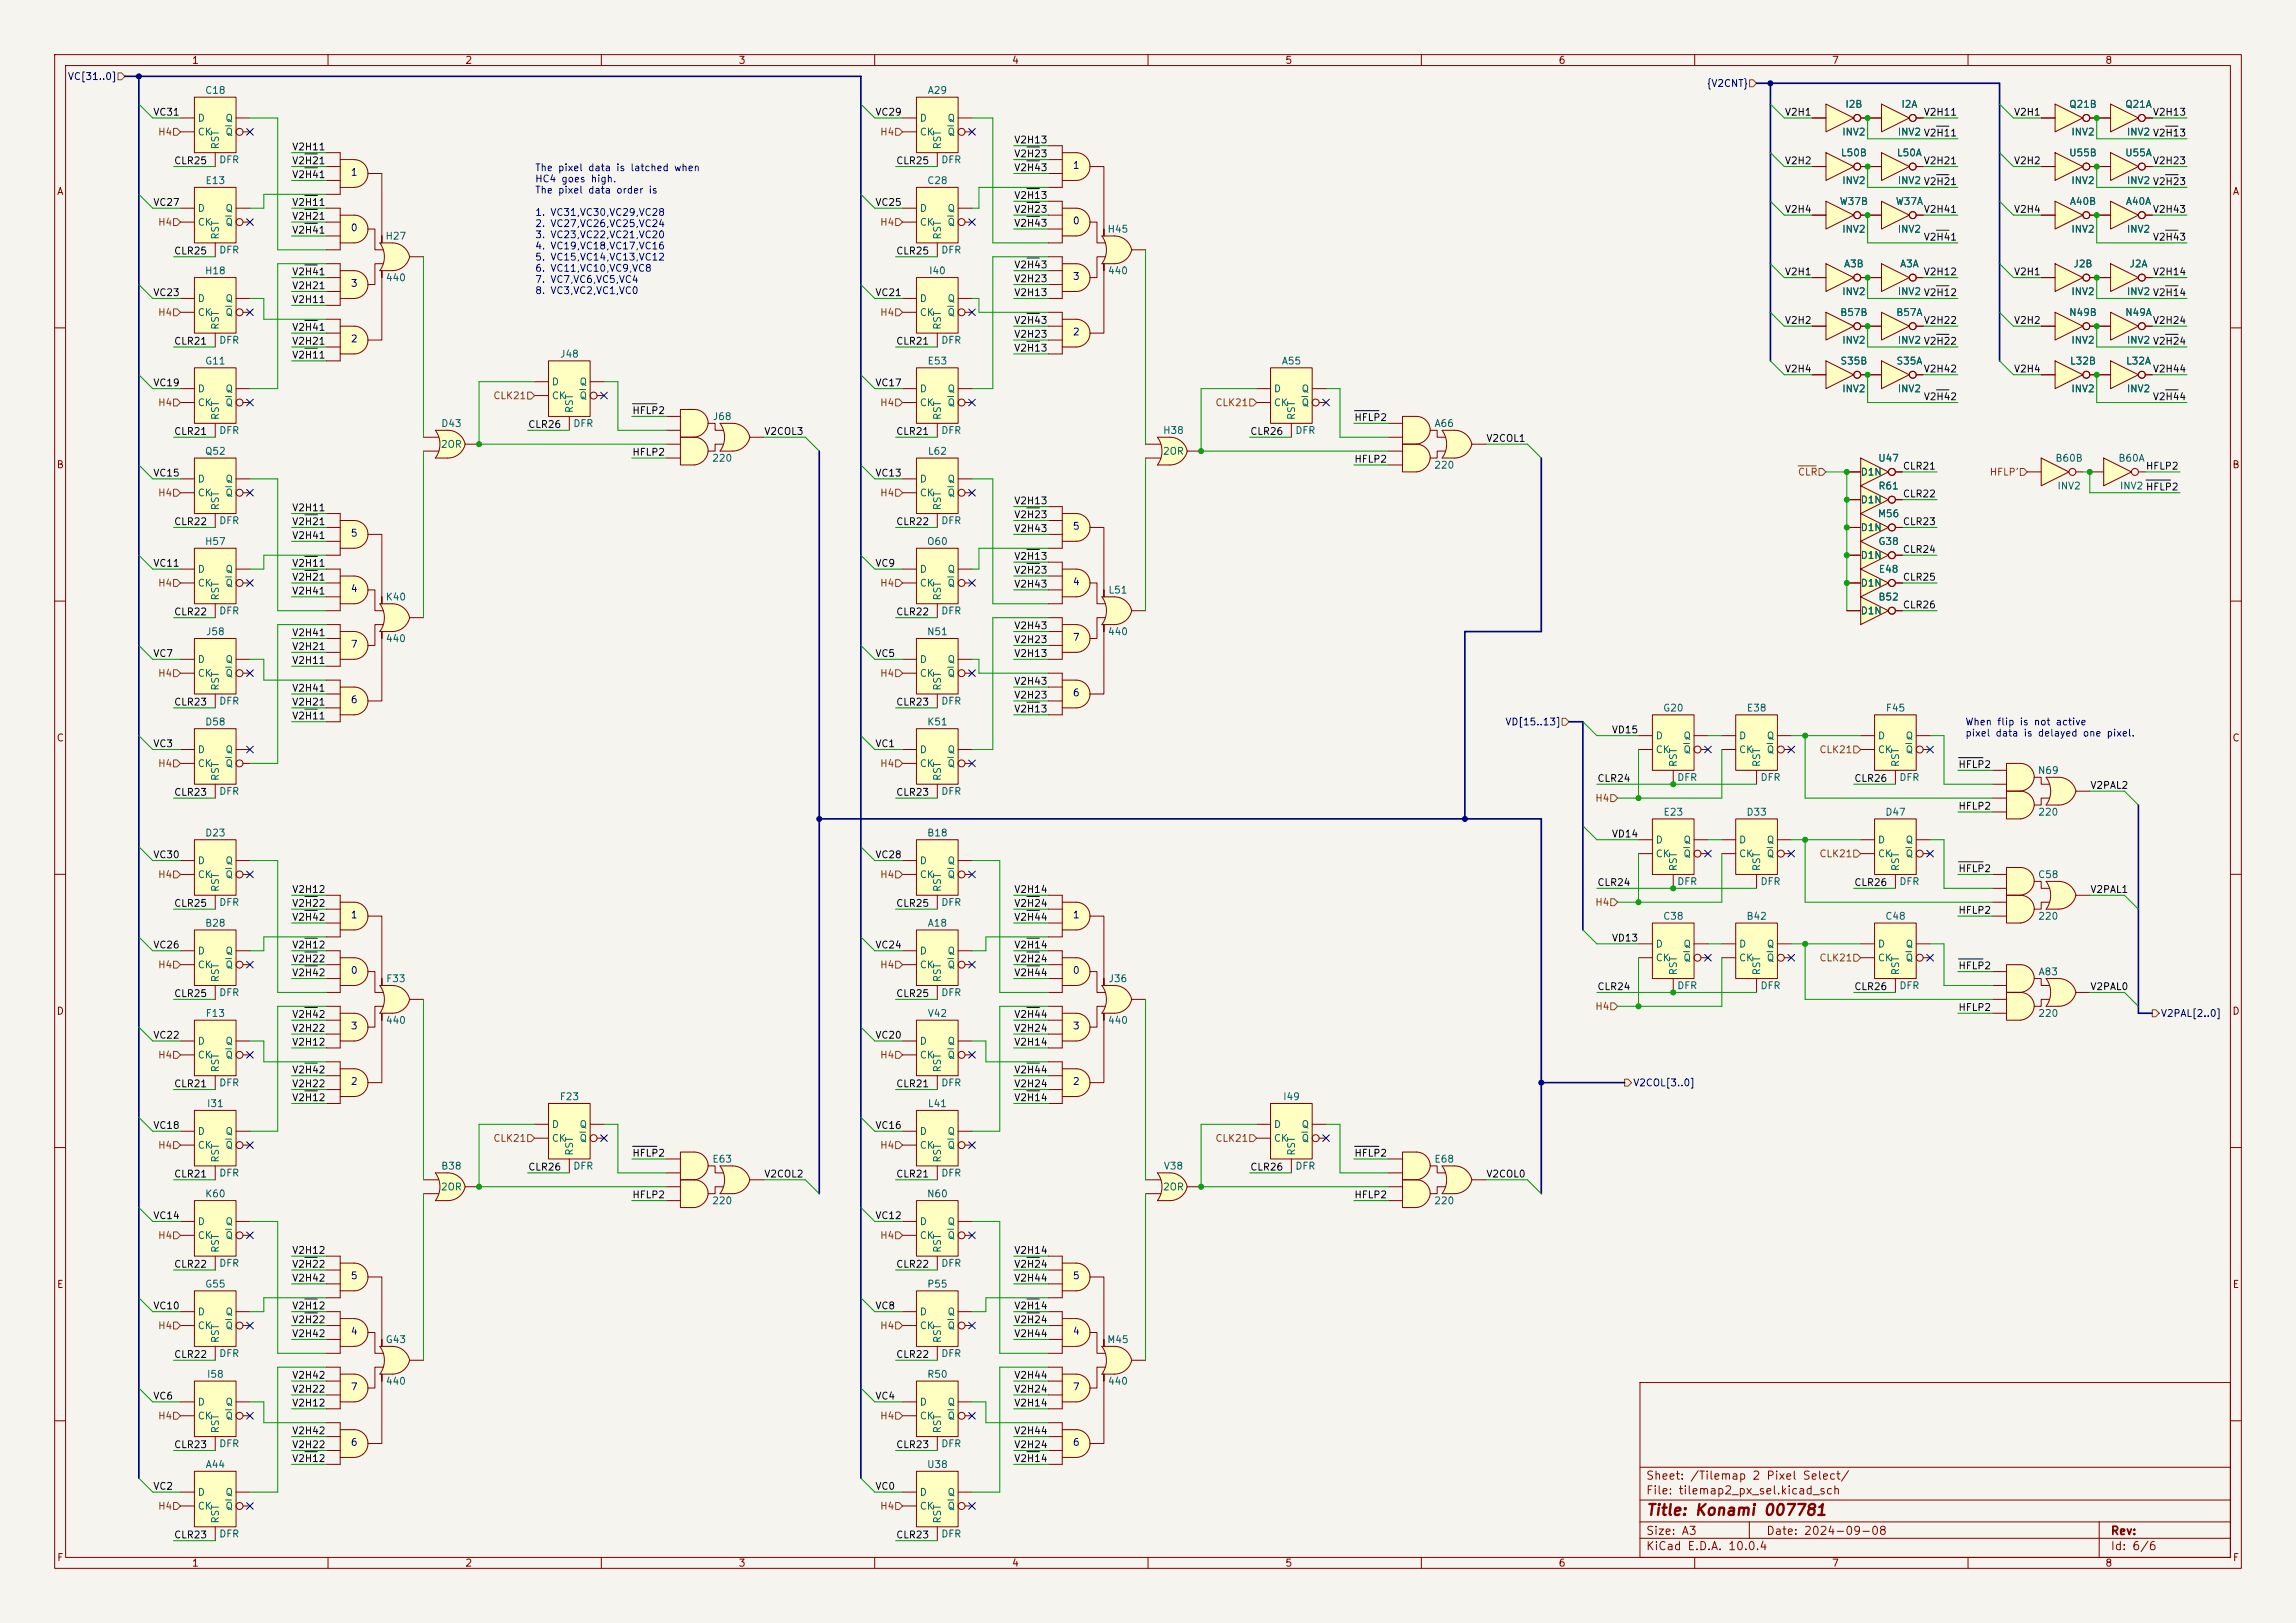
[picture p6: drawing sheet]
<svg xmlns="http://www.w3.org/2000/svg" width="420mm" height="297mm" viewBox="0 0 420 297" stroke-linecap="round" stroke-linejoin="round" font-family="sans-serif">
<defs><g id="words">
<text font-size="2" fill="#840000" x="301" y="277.8">Title: Konami 007781</text>
<g font-size="1.5" fill="#840000">
<text x="301" y="273.8">File: tilemap2_px_sel.kicad_sch</text>
<text x="301" y="271.1">Sheet: /Tilemap 2 Pixel Select/</text>
<text x="301" y="281.2">Size: A3</text>
<text x="323" y="281.2">Date: 2024-09-08</text>
<text x="386" y="281.2">Rev:</text>
<text x="301" y="284">KiCad E.D.A. 10.0.4</text>
<text x="386" y="284">Id: 6/6</text>
</g>
<g font-size="1.3" fill="#840000">
<text x="35" y="12">1</text>
<text x="85" y="12">2</text>
<text x="135" y="12">3</text>
<text x="185" y="12">4</text>
<text x="235" y="12">5</text>
<text x="285" y="12">6</text>
<text x="335" y="12">7</text>
<text x="385" y="12">8</text>
<text x="10.3" y="36">A</text>
<text x="408.3" y="36">A</text>
<text x="10.3" y="86">B</text>
<text x="408.2" y="86">B</text>
<text x="10.3" y="136">C</text>
<text x="408.2" y="136">C</text>
<text x="10.3" y="186">D</text>
<text x="408.2" y="186">D</text>
<text x="10.3" y="236">E</text>
<text x="408.3" y="236">E</text>
<text x="10.3" y="286">F</text>
<text x="35" y="287">1</text>
<text x="85" y="287">2</text>
<text x="135" y="287">3</text>
<text x="185" y="287">4</text>
<text x="235" y="287">5</text>
<text x="285" y="287">6</text>
<text x="335" y="287">7</text>
<text x="385" y="287">8</text>
<text x="408.3" y="286">F</text>
</g>
<g font-size="1.3" fill="#000084">
<text x="12.3" y="14.9">VC[31..0]</text>
<text x="312.1" y="16.2">{V2CNT}</text>
<text x="275.3" y="133.1">VD[15..13]</text>
<text x="395.2" y="186.4">V2PAL[2..0]</text>
<text x="298.6" y="199.1">V2COL[3..0]</text>
</g>
<g font-size="1.3" fill="#006464">
<text x="37.4" y="17.5">C18</text>
<text x="169.6" y="17.5">A29</text>
<text x="36.1" y="22.6">D</text>
<text x="41.1" y="22.6">Q</text>
<text x="168.1" y="22.6">D</text>
<text x="173.2" y="22.6">Q</text>
<text x="337.4" y="20">I2B</text>
<text x="347.7" y="20">I2A</text>
<text x="378.4" y="20">Q21B</text>
<text x="388.6" y="20">Q21A</text>
<text x="36.1" y="25.1">CK</text>
<text x="40.3" y="27.4" transform="rotate(-90 40.3 27.4)">RST</text>
<text x="41.1" y="25.1">Q</text>
<text x="168.1" y="25.1">CK</text>
<text x="172.4" y="27.4" transform="rotate(-90 172.4 27.4)">RST</text>
<text x="173.2" y="25.1">Q</text>
<text x="336.6" y="28.9">L50B</text>
<text x="336.9" y="25.1">INV2</text>
<text x="346.9" y="28.9">L50A</text>
<text x="347" y="25.1">INV2 V2H11</text>
<text x="347" y="25.1">INV2</text>
<text x="378.4" y="28.9">U55B</text>
<text x="378.8" y="25.1">INV2</text>
<text x="388.6" y="28.9">U55A</text>
<text x="388.9" y="25.1">INV2 V2H13</text>
<text x="388.9" y="25.1">INV2</text>
<text x="37.5" y="34">E13</text>
<text x="40" y="30.2">DFR</text>
<text x="169.5" y="34">C28</text>
<text x="172.1" y="30.2">DFR</text>
<text x="336.9" y="34">INV2</text>
<text x="347" y="34">INV2 V2H21</text>
<text x="347" y="34">INV2</text>
<text x="378.8" y="34">INV2</text>
<text x="388.9" y="34">INV2 V2H23</text>
<text x="388.9" y="34">INV2</text>
<text x="36.1" y="39.1">D</text>
<text x="36.1" y="41.6">CK</text>
<text x="41.1" y="41.6">Q</text>
<text x="41.1" y="39.1">Q</text>
<text x="168.1" y="39.1">D</text>
<text x="168.1" y="41.6">CK</text>
<text x="173.2" y="41.6">Q</text>
<text x="173.2" y="39.1">Q</text>
<text x="336.4" y="37.8">W37B</text>
<text x="346.7" y="37.8">W37A</text>
<text x="378.5" y="37.8">A40B</text>
<text x="388.8" y="37.8">A40A</text>
<text x="40" y="46.7">DFR</text>
<text x="40.3" y="43.9" transform="rotate(-90 40.3 43.9)">RST</text>
<text x="70.4" y="44.2">H27</text>
<text x="172.1" y="46.7">DFR</text>
<text x="172.4" y="43.9" transform="rotate(-90 172.4 43.9)">RST</text>
<text x="202.5" y="42.9">H45</text>
<text x="336.9" y="42.9">INV2</text>
<text x="347" y="42.9">INV2</text>
<text x="378.8" y="42.9">INV2</text>
<text x="388.9" y="42.9">INV2</text>
<text x="37.4" y="50.5">H18</text>
<text x="70.5" y="51.8">440</text>
<text x="169.8" y="50.5">I40</text>
<text x="202.6" y="50.5">440</text>
<text x="337.2" y="49.2">A3B</text>
<text x="347.5" y="49.2">A3A</text>
<text x="379.2" y="49.2">J2B</text>
<text x="389.4" y="49.2">J2A</text>
<text x="36.1" y="55.6">D</text>
<text x="36.1" y="58.1">CK</text>
<text x="41.1" y="58.1">Q</text>
<text x="41.1" y="55.6">Q</text>
<text x="168.1" y="55.6">D</text>
<text x="168.1" y="58.1">CK</text>
<text x="173.2" y="58.1">Q</text>
<text x="173.2" y="55.6">Q</text>
<text x="336.5" y="58.1">B57B</text>
<text x="336.9" y="54.3">INV2</text>
<text x="346.8" y="58.1">B57A</text>
<text x="347" y="54.3">INV2 V2H12</text>
<text x="347" y="54.3">INV2</text>
<text x="378.4" y="58.1">N49B</text>
<text x="378.8" y="54.3">INV2</text>
<text x="388.6" y="58.1">N49A</text>
<text x="388.9" y="54.3">INV2 V2H14</text>
<text x="388.9" y="54.3">INV2</text>
<text x="40" y="63.2">DFR</text>
<text x="40.3" y="60.5" transform="rotate(-90 40.3 60.5)">RST</text>
<text x="102.3" y="65.7">J48</text>
<text x="172.1" y="63.2">DFR</text>
<text x="172.4" y="60.5" transform="rotate(-90 172.4 60.5)">RST</text>
<text x="336.9" y="63.2">INV2</text>
<text x="347" y="63.2">INV2 V2H22</text>
<text x="347" y="63.2">INV2</text>
<text x="378.8" y="63.2">INV2</text>
<text x="388.9" y="63.2">INV2 V2H24</text>
<text x="388.9" y="63.2">INV2</text>
<text x="37.4" y="67">G11</text>
<text x="100.8" y="70.8">D</text>
<text x="105.9" y="70.8">Q</text>
<text x="169.6" y="67">E53</text>
<text x="234.4" y="67">A55</text>
<text x="336.5" y="67">S35B</text>
<text x="346.8" y="67">S35A</text>
<text x="378.5" y="67">L32B</text>
<text x="388.8" y="67">L32A</text>
<text x="36.1" y="72.1">D</text>
<text x="36.1" y="74.6">CK</text>
<text x="40.3" y="77" transform="rotate(-90 40.3 77)">RST</text>
<text x="41.1" y="74.6">Q</text>
<text x="41.1" y="72.1">Q</text>
<text x="100.8" y="73.4">CK</text>
<text x="105.1" y="75.7" transform="rotate(-90 105.1 75.7)">RST</text>
<text x="105.9" y="73.4">Q</text>
<text x="130.3" y="77.2">J68</text>
<text x="168.1" y="72.1">D</text>
<text x="168.1" y="74.6">CK</text>
<text x="172.4" y="77" transform="rotate(-90 172.4 77)">RST</text>
<text x="173.2" y="74.6">Q</text>
<text x="173.2" y="72.1">Q</text>
<text x="232.9" y="72.1">D</text>
<text x="232.9" y="74.6">CK</text>
<text x="237.2" y="77" transform="rotate(-90 237.2 77)">RST</text>
<text x="238" y="74.6">Q</text>
<text x="238" y="72.1">Q</text>
<text x="336.9" y="72.1">INV2</text>
<text x="347" y="72.1">INV2</text>
<text x="378.8" y="72.1">INV2</text>
<text x="388.9" y="72.1">INV2</text>
<text x="37.4" y="83.5">Q52</text>
<text x="40" y="79.7">DFR</text>
<text x="80.5" y="82.3">2OR</text>
<text x="80.6" y="78.4">D43</text>
<text x="104.8" y="78.4">DFR</text>
<text x="169.6" y="83.5">L62</text>
<text x="172.1" y="79.7">DFR</text>
<text x="212.6" y="83.5">2OR</text>
<text x="212.7" y="79.7">H38</text>
<text x="236.8" y="79.7">DFR</text>
<text x="262.3" y="78.4">A66</text>
<text x="36.1" y="88.6">D</text>
<text x="41.1" y="88.6">Q</text>
<text x="130.2" y="84.8">220</text>
<text x="168.1" y="88.6">D</text>
<text x="173.2" y="88.6">Q</text>
<text x="262.2" y="86.1">220</text>
<text x="340.3" y="87.3">D1N</text>
<text x="343.5" y="84.8">U47</text>
<text x="343.5" y="89.9">R61</text>
<text x="375.9" y="84.8">B60B</text>
<text x="376.2" y="89.9">INV2</text>
<text x="387.4" y="84.8">B60A</text>
<text x="387.7" y="89.9">INV2 HFLP2</text>
<text x="36.1" y="91.1">CK</text>
<text x="40.3" y="93.5" transform="rotate(-90 40.3 93.5)">RST</text>
<text x="41.1" y="91.1">Q</text>
<text x="168.1" y="91.1">CK</text>
<text x="172.4" y="93.5" transform="rotate(-90 172.4 93.5)">RST</text>
<text x="173.2" y="91.1">Q</text>
<text x="340.3" y="92.4">D1N</text>
<text x="343.4" y="95">M56</text>
<text x="37.4" y="100">H57</text>
<text x="40" y="96.2">DFR</text>
<text x="169.5" y="100">O60</text>
<text x="172.1" y="96.2">DFR</text>
<text x="340.3" y="97.5">D1N</text>
<text x="343.5" y="100">G38</text>
<text x="36.1" y="105.1">D</text>
<text x="36.1" y="107.7">CK</text>
<text x="41.1" y="107.7">Q</text>
<text x="41.1" y="105.1">Q</text>
<text x="168.1" y="105.1">D</text>
<text x="168.1" y="107.7">CK</text>
<text x="173.2" y="107.7">Q</text>
<text x="173.2" y="105.1">Q</text>
<text x="340.3" y="102.6">D1N</text>
<text x="340.3" y="107.7">D1N</text>
<text x="343.6" y="105.1">E48</text>
<text x="40" y="112.7">DFR</text>
<text x="40.3" y="110" transform="rotate(-90 40.3 110)">RST</text>
<text x="70.4" y="110.2">K40</text>
<text x="172.1" y="112.7">DFR</text>
<text x="172.4" y="110" transform="rotate(-90 172.4 110)">RST</text>
<text x="202.6" y="108.9">L51</text>
<text x="340.3" y="112.7">D1N</text>
<text x="343.5" y="110.2">B52</text>
<text x="37.6" y="116.5">J58</text>
<text x="70.5" y="117.8">440</text>
<text x="169.5" y="116.5">N51</text>
<text x="202.6" y="116.5">440</text>
<text x="36.1" y="121.6">D</text>
<text x="36.1" y="124.2">CK</text>
<text x="41.1" y="124.2">Q</text>
<text x="41.1" y="121.6">Q</text>
<text x="168.1" y="121.6">D</text>
<text x="168.1" y="124.2">CK</text>
<text x="173.2" y="124.2">Q</text>
<text x="173.2" y="121.6">Q</text>
<text x="40" y="129.2">DFR</text>
<text x="40.3" y="126.5" transform="rotate(-90 40.3 126.5)">RST</text>
<text x="172.1" y="129.2">DFR</text>
<text x="172.4" y="126.5" transform="rotate(-90 172.4 126.5)">RST</text>
<text x="304.1" y="130.5">G20</text>
<text x="319.4" y="130.5">E38</text>
<text x="344.9" y="130.5">F45</text>
<text x="37.4" y="133.1">D58</text>
<text x="169.5" y="133.1">K51</text>
<text x="302.8" y="135.6">D</text>
<text x="307.8" y="135.6">Q</text>
<text x="318" y="135.6">D</text>
<text x="323.1" y="135.6">Q</text>
<text x="343.4" y="135.6">D</text>
<text x="348.5" y="135.6">Q</text>
<text x="36.1" y="138.1">D</text>
<text x="36.1" y="140.7">CK</text>
<text x="40.3" y="143" transform="rotate(-90 40.3 143)">RST</text>
<text x="41.1" y="140.7">Q</text>
<text x="41.1" y="138.1">Q</text>
<text x="168.1" y="138.1">D</text>
<text x="168.1" y="140.7">CK</text>
<text x="172.4" y="143" transform="rotate(-90 172.4 143)">RST</text>
<text x="173.2" y="140.7">Q</text>
<text x="173.2" y="138.1">Q</text>
<text x="302.8" y="138.1">CK</text>
<text x="306.7" y="143.2">DFR</text>
<text x="307" y="140.5" transform="rotate(-90 307 140.5)">RST</text>
<text x="307.8" y="138.1">Q</text>
<text x="318" y="138.1">CK</text>
<text x="321.9" y="143.2">DFR</text>
<text x="322.3" y="140.5" transform="rotate(-90 322.3 140.5)">RST</text>
<text x="323.1" y="138.1">Q</text>
<text x="343.4" y="138.1">CK</text>
<text x="347.3" y="143.2">DFR</text>
<text x="347.7" y="140.5" transform="rotate(-90 347.7 140.5)">RST</text>
<text x="348.5" y="138.1">Q</text>
<text x="372.7" y="141.9">N69</text>
<text x="40" y="145.8">DFR</text>
<text x="172.1" y="145.8">DFR</text>
<text x="304.2" y="149.6">E23</text>
<text x="319.4" y="149.6">D33</text>
<text x="344.8" y="149.6">D47</text>
<text x="372.7" y="149.6">220</text>
<text x="37.4" y="153.4">D23</text>
<text x="169.5" y="153.4">B18</text>
<text x="302.8" y="154.6">D</text>
<text x="307.8" y="154.6">Q</text>
<text x="318" y="154.6">D</text>
<text x="323.1" y="154.6">Q</text>
<text x="343.4" y="154.6">D</text>
<text x="348.5" y="154.6">Q</text>
<text x="36.1" y="158.5">D</text>
<text x="36.1" y="161">CK</text>
<text x="41.1" y="161">Q</text>
<text x="41.1" y="158.5">Q</text>
<text x="168.1" y="158.5">D</text>
<text x="168.1" y="161">CK</text>
<text x="173.2" y="161">Q</text>
<text x="173.2" y="158.5">Q</text>
<text x="302.8" y="157.2">CK</text>
<text x="307" y="159.5" transform="rotate(-90 307 159.5)">RST</text>
<text x="307.8" y="157.2">Q</text>
<text x="318" y="157.2">CK</text>
<text x="322.3" y="159.5" transform="rotate(-90 322.3 159.5)">RST</text>
<text x="323.1" y="157.2">Q</text>
<text x="343.4" y="157.2">CK</text>
<text x="347.7" y="159.5" transform="rotate(-90 347.7 159.5)">RST</text>
<text x="348.5" y="157.2">Q</text>
<text x="372.7" y="161">C58</text>
<text x="40" y="166.1">DFR</text>
<text x="40.3" y="163.3" transform="rotate(-90 40.3 163.3)">RST</text>
<text x="172.1" y="166.1">DFR</text>
<text x="172.4" y="163.3" transform="rotate(-90 172.4 163.3)">RST</text>
<text x="306.7" y="162.3">DFR</text>
<text x="321.9" y="162.3">DFR</text>
<text x="347.3" y="162.3">DFR</text>
<text x="37.4" y="169.9">B28</text>
<text x="169.6" y="169.9">A18</text>
<text x="302.8" y="173.7">D</text>
<text x="304.1" y="168.6">C38</text>
<text x="307.8" y="173.7">Q</text>
<text x="318" y="173.7">D</text>
<text x="319.4" y="168.6">B42</text>
<text x="323.1" y="173.7">Q</text>
<text x="343.4" y="173.7">D</text>
<text x="344.8" y="168.6">C48</text>
<text x="348.5" y="173.7">Q</text>
<text x="372.7" y="168.6">220</text>
<text x="36.1" y="175">D</text>
<text x="36.1" y="177.5">CK</text>
<text x="40.3" y="179.8" transform="rotate(-90 40.3 179.8)">RST</text>
<text x="41.1" y="177.5">Q</text>
<text x="41.1" y="175">Q</text>
<text x="168.1" y="175">D</text>
<text x="168.1" y="177.5">CK</text>
<text x="172.4" y="179.8" transform="rotate(-90 172.4 179.8)">RST</text>
<text x="173.2" y="177.5">Q</text>
<text x="173.2" y="175">Q</text>
<text x="302.8" y="176.2">CK</text>
<text x="307" y="178.6" transform="rotate(-90 307 178.6)">RST</text>
<text x="307.8" y="176.2">Q</text>
<text x="318" y="176.2">CK</text>
<text x="322.3" y="178.6" transform="rotate(-90 322.3 178.6)">RST</text>
<text x="323.1" y="176.2">Q</text>
<text x="343.4" y="176.2">CK</text>
<text x="347.7" y="178.6" transform="rotate(-90 347.7 178.6)">RST</text>
<text x="348.5" y="176.2">Q</text>
<text x="372.8" y="178.8">A83</text>
<text x="40" y="182.6">DFR</text>
<text x="70.5" y="180">F33</text>
<text x="172.1" y="182.6">DFR</text>
<text x="202.7" y="180">J36</text>
<text x="306.7" y="181.3">DFR</text>
<text x="321.9" y="181.3">DFR</text>
<text x="347.3" y="181.3">DFR</text>
<text x="36.1" y="191.5">D</text>
<text x="37.5" y="186.4">F13</text>
<text x="41.1" y="191.5">Q</text>
<text x="70.5" y="187.7">440</text>
<text x="168.1" y="191.5">D</text>
<text x="169.6" y="186.4">V42</text>
<text x="173.2" y="191.5">Q</text>
<text x="202.6" y="187.7">440</text>
<text x="372.7" y="186.4">220</text>
<text x="36.1" y="194">CK</text>
<text x="40.3" y="196.3" transform="rotate(-90 40.3 196.3)">RST</text>
<text x="41.1" y="194">Q</text>
<text x="168.1" y="194">CK</text>
<text x="172.4" y="196.3" transform="rotate(-90 172.4 196.3)">RST</text>
<text x="173.2" y="194">Q</text>
<text x="37.8" y="202.9">I31</text>
<text x="40" y="199.1">DFR</text>
<text x="102.3" y="201.6">F23</text>
<text x="169.6" y="202.9">L41</text>
<text x="172.1" y="199.1">DFR</text>
<text x="234.6" y="201.6">I49</text>
<text x="36.1" y="208">D</text>
<text x="41.1" y="208">Q</text>
<text x="100.8" y="206.7">D</text>
<text x="100.8" y="209.3">CK</text>
<text x="105.9" y="209.3">Q</text>
<text x="105.9" y="206.7">Q</text>
<text x="168.1" y="208">D</text>
<text x="173.2" y="208">Q</text>
<text x="232.9" y="206.7">D</text>
<text x="232.9" y="209.3">CK</text>
<text x="238" y="209.3">Q</text>
<text x="238" y="206.7">Q</text>
<text x="36.1" y="210.5">CK</text>
<text x="40" y="215.6">DFR</text>
<text x="40.3" y="212.9" transform="rotate(-90 40.3 212.9)">RST</text>
<text x="41.1" y="210.5">Q</text>
<text x="80.6" y="214.3">B38</text>
<text x="104.8" y="214.3">DFR</text>
<text x="105.1" y="211.6" transform="rotate(-90 105.1 211.6)">RST</text>
<text x="130.2" y="213.1">E63</text>
<text x="168.1" y="210.5">CK</text>
<text x="172.1" y="215.6">DFR</text>
<text x="172.4" y="212.9" transform="rotate(-90 172.4 212.9)">RST</text>
<text x="173.2" y="210.5">Q</text>
<text x="212.8" y="214.3">V38</text>
<text x="236.8" y="214.3">DFR</text>
<text x="237.2" y="211.6" transform="rotate(-90 237.2 211.6)">RST</text>
<text x="262.3" y="213.1">E68</text>
<text x="37.4" y="219.4">K60</text>
<text x="80.5" y="218.1">2OR</text>
<text x="130.2" y="220.7">220</text>
<text x="169.5" y="219.4">N60</text>
<text x="212.6" y="218.1">2OR</text>
<text x="262.2" y="220.7">220</text>
<text x="36.1" y="224.5">D</text>
<text x="36.1" y="227">CK</text>
<text x="41.1" y="227">Q</text>
<text x="41.1" y="224.5">Q</text>
<text x="168.1" y="224.5">D</text>
<text x="168.1" y="227">CK</text>
<text x="173.2" y="227">Q</text>
<text x="173.2" y="224.5">Q</text>
<text x="40" y="232.1">DFR</text>
<text x="40.3" y="229.4" transform="rotate(-90 40.3 229.4)">RST</text>
<text x="172.1" y="232.1">DFR</text>
<text x="172.4" y="229.4" transform="rotate(-90 172.4 229.4)">RST</text>
<text x="37.4" y="235.9">G55</text>
<text x="169.5" y="235.9">P55</text>
<text x="36.1" y="241">D</text>
<text x="36.1" y="243.5">CK</text>
<text x="40.3" y="245.9" transform="rotate(-90 40.3 245.9)">RST</text>
<text x="41.1" y="243.5">Q</text>
<text x="41.1" y="241">Q</text>
<text x="168.1" y="241">D</text>
<text x="168.1" y="243.5">CK</text>
<text x="172.4" y="245.9" transform="rotate(-90 172.4 245.9)">RST</text>
<text x="173.2" y="243.5">Q</text>
<text x="173.2" y="241">Q</text>
<text x="40" y="248.6">DFR</text>
<text x="70.4" y="246.1">G43</text>
<text x="172.1" y="248.6">DFR</text>
<text x="202.4" y="246.1">M45</text>
<text x="36.1" y="257.5">D</text>
<text x="37.8" y="252.4">I58</text>
<text x="41.1" y="257.5">Q</text>
<text x="70.5" y="253.7">440</text>
<text x="168.1" y="257.5">D</text>
<text x="169.5" y="252.4">R50</text>
<text x="173.2" y="257.5">Q</text>
<text x="202.6" y="253.7">440</text>
<text x="36.1" y="260.1">CK</text>
<text x="40.3" y="262.4" transform="rotate(-90 40.3 262.4)">RST</text>
<text x="41.1" y="260.1">Q</text>
<text x="168.1" y="260.1">CK</text>
<text x="172.4" y="262.4" transform="rotate(-90 172.4 262.4)">RST</text>
<text x="173.2" y="260.1">Q</text>
<text x="37.5" y="268.9">A44</text>
<text x="40" y="265.1">DFR</text>
<text x="169.5" y="268.9">U38</text>
<text x="172.1" y="265.1">DFR</text>
<text x="36.1" y="274">D</text>
<text x="41.1" y="274">Q</text>
<text x="168.1" y="274">D</text>
<text x="173.2" y="274">Q</text>
<text x="36.1" y="276.6">CK</text>
<text x="40" y="281.6">DFR</text>
<text x="40.3" y="278.9" transform="rotate(-90 40.3 278.9)">RST</text>
<text x="41.1" y="276.6">Q</text>
<text x="168.1" y="276.6">CK</text>
<text x="172.1" y="281.6">DFR</text>
<text x="172.4" y="278.9" transform="rotate(-90 172.4 278.9)">RST</text>
<text x="173.2" y="276.6">Q</text>
</g>
<g font-size="1.3" fill="#0f0f0f">
<text x="27.9" y="21.5">VC31</text>
<text x="160" y="21.5">VC29</text>
<text x="326.4" y="21.5">V2H1</text>
<text x="351.8" y="21.5">V2H11</text>
<text x="368.3" y="21.5">V2H1</text>
<text x="393.7" y="21.5">V2H13</text>
<text x="53.3" y="27.8">V2H11</text>
<text x="185.4" y="26.5">V2H13</text>
<text x="185.4" y="29.1">V2H23</text>
<text x="31.7" y="30.4">CLR25</text>
<text x="53.3" y="32.9">V2H41</text>
<text x="53.3" y="30.4">V2H21</text>
<text x="163.8" y="30.4">CLR25</text>
<text x="185.4" y="31.6">V2H43</text>
<text x="326.4" y="30.4">V2H2</text>
<text x="351.8" y="30.4">V2H21</text>
<text x="368.3" y="30.4">V2H2</text>
<text x="393.7" y="30.4">V2H23</text>
<text x="27.9" y="38">VC27</text>
<text x="53.3" y="40.5">V2H21</text>
<text x="53.3" y="38">V2H11</text>
<text x="160" y="38">VC25</text>
<text x="185.4" y="39.2">V2H23</text>
<text x="185.4" y="41.8">V2H43</text>
<text x="185.4" y="36.7">V2H13</text>
<text x="326.4" y="39.2">V2H4</text>
<text x="351.8" y="39.2">V2H41</text>
<text x="368.3" y="39.2">V2H4</text>
<text x="393.7" y="39.2">V2H43</text>
<text x="31.7" y="46.9">CLR25</text>
<text x="53.3" y="43.1">V2H41</text>
<text x="163.8" y="46.9">CLR25</text>
<text x="351.8" y="44.3">V2H41</text>
<text x="393.7" y="44.3">V2H43</text>
<text x="53.3" y="53.2">V2H21</text>
<text x="53.3" y="50.7">V2H41</text>
<text x="185.4" y="51.9">V2H23</text>
<text x="185.4" y="49.4">V2H43</text>
<text x="326.4" y="50.7">V2H1</text>
<text x="351.8" y="50.7">V2H12</text>
<text x="368.3" y="50.7">V2H1</text>
<text x="393.7" y="50.7">V2H14</text>
<text x="27.9" y="54.5">VC23</text>
<text x="53.3" y="55.8">V2H11</text>
<text x="160" y="54.5">VC21</text>
<text x="185.4" y="59.6">V2H43</text>
<text x="185.4" y="54.5">V2H13</text>
<text x="326.4" y="59.6">V2H2</text>
<text x="351.8" y="59.6">V2H22</text>
<text x="368.3" y="59.6">V2H2</text>
<text x="393.7" y="59.6">V2H24</text>
<text x="31.7" y="63.4">CLR21</text>
<text x="53.3" y="65.9">V2H11</text>
<text x="53.3" y="63.4">V2H21</text>
<text x="53.3" y="60.8">V2H41</text>
<text x="163.8" y="63.4">CLR21</text>
<text x="185.4" y="64.6">V2H13</text>
<text x="185.4" y="62.1">V2H23</text>
<text x="27.9" y="71">VC19</text>
<text x="160" y="71">VC17</text>
<text x="326.4" y="68.5">V2H4</text>
<text x="351.8" y="68.5">V2H42</text>
<text x="368.3" y="68.5">V2H4</text>
<text x="393.7" y="68.5">V2H44</text>
<text x="115.6" y="76.1">HFLP2</text>
<text x="247.6" y="77.3">HFLP2</text>
<text x="351.8" y="73.5">V2H42</text>
<text x="393.7" y="73.5">V2H44</text>
<text x="31.7" y="79.9">CLR21</text>
<text x="96.5" y="78.6">CLR26</text>
<text x="115.6" y="83.7">HFLP2</text>
<text x="139.7" y="79.9">V2COL3</text>
<text x="163.8" y="79.9">CLR21</text>
<text x="228.6" y="79.9">CLR26</text>
<text x="271.8" y="81.2">V2COL1</text>
<text x="27.9" y="87.5">VC15</text>
<text x="160" y="87.5">VC13</text>
<text x="247.6" y="85">HFLP2</text>
<text x="348" y="86.2">CLR21</text>
<text x="392.4" y="86.2">HFLP2</text>
<text x="53.3" y="93.9">V2H11</text>
<text x="185.4" y="95.1">V2H23</text>
<text x="185.4" y="92.6">V2H13</text>
<text x="348" y="91.3">CLR22</text>
<text x="31.7" y="96.4">CLR22</text>
<text x="53.3" y="96.4">V2H21</text>
<text x="53.3" y="98.9">V2H41</text>
<text x="163.8" y="96.4">CLR22</text>
<text x="185.4" y="97.7">V2H43</text>
<text x="348" y="96.4">CLR23</text>
<text x="348" y="101.5">CLR24</text>
<text x="27.9" y="104">VC11</text>
<text x="53.3" y="104">V2H11</text>
<text x="53.3" y="106.6">V2H21</text>
<text x="160" y="104">VC9</text>
<text x="185.4" y="107.8">V2H43</text>
<text x="185.4" y="105.3">V2H23</text>
<text x="185.4" y="102.7">V2H13</text>
<text x="348" y="106.6">CLR25</text>
<text x="31.7" y="112.9">CLR22</text>
<text x="53.3" y="109.1">V2H41</text>
<text x="163.8" y="112.9">CLR22</text>
<text x="348" y="111.6">CLR26</text>
<text x="53.3" y="116.7">V2H41</text>
<text x="53.3" y="119.3">V2H21</text>
<text x="185.4" y="115.4">V2H43</text>
<text x="185.4" y="118">V2H23</text>
<text x="27.9" y="120.5">VC7</text>
<text x="53.3" y="121.8">V2H11</text>
<text x="160" y="120.5">VC5</text>
<text x="185.4" y="125.6">V2H43</text>
<text x="185.4" y="120.5">V2H13</text>
<text x="31.7" y="129.4">CLR23</text>
<text x="53.3" y="129.4">V2H21</text>
<text x="53.3" y="132">V2H11</text>
<text x="53.3" y="126.9">V2H41</text>
<text x="163.8" y="129.4">CLR23</text>
<text x="185.4" y="128.1">V2H23</text>
<text x="185.4" y="130.7">V2H13</text>
<text x="27.9" y="137">VC3</text>
<text x="160" y="137">VC1</text>
<text x="294.7" y="134.5">VD15</text>
<text x="292.1" y="143.4">CLR24</text>
<text x="339.1" y="143.4">CLR26</text>
<text x="358.1" y="140.8">HFLP2</text>
<text x="31.7" y="145.9">CLR23</text>
<text x="163.8" y="145.9">CLR23</text>
<text x="358.1" y="148.5">HFLP2</text>
<text x="382.3" y="144.7">V2PAL2</text>
<text x="294.7" y="153.5">VD14</text>
<text x="27.9" y="157.4">VC30</text>
<text x="160" y="157.4">VC28</text>
<text x="358.1" y="159.9">HFLP2</text>
<text x="31.7" y="166.2">CLR25</text>
<text x="53.3" y="163.7">V2H12</text>
<text x="53.3" y="166.2">V2H22</text>
<text x="163.8" y="166.2">CLR25</text>
<text x="185.4" y="163.7">V2H14</text>
<text x="185.4" y="166.2">V2H24</text>
<text x="292.1" y="162.4">CLR24</text>
<text x="339.1" y="162.4">CLR26</text>
<text x="358.1" y="167.5">HFLP2</text>
<text x="382.3" y="163.7">V2PAL1</text>
<text x="27.9" y="173.9">VC26</text>
<text x="53.3" y="168.8">V2H42</text>
<text x="53.3" y="173.9">V2H12</text>
<text x="160" y="173.9">VC24</text>
<text x="185.4" y="168.8">V2H44</text>
<text x="185.4" y="173.9">V2H14</text>
<text x="294.7" y="172.6">VD13</text>
<text x="53.3" y="176.4">V2H22</text>
<text x="53.3" y="178.9">V2H42</text>
<text x="185.4" y="176.4">V2H24</text>
<text x="185.4" y="178.9">V2H44</text>
<text x="358.1" y="177.7">HFLP2</text>
<text x="31.7" y="182.8">CLR25</text>
<text x="163.8" y="182.8">CLR25</text>
<text x="292.1" y="181.5">CLR24</text>
<text x="339.1" y="181.5">CLR26</text>
<text x="358.1" y="185.3">HFLP2</text>
<text x="382.3" y="181.5">V2PAL0</text>
<text x="27.9" y="190.4">VC22</text>
<text x="53.3" y="191.6">V2H12</text>
<text x="53.3" y="189.1">V2H22</text>
<text x="53.3" y="186.6">V2H42</text>
<text x="160" y="190.4">VC20</text>
<text x="185.4" y="191.6">V2H14</text>
<text x="185.4" y="186.6">V2H44</text>
<text x="185.4" y="189.1">V2H24</text>
<text x="53.3" y="196.7">V2H42</text>
<text x="185.4" y="196.7">V2H44</text>
<text x="31.7" y="199.3">CLR21</text>
<text x="53.3" y="201.8">V2H12</text>
<text x="53.3" y="199.3">V2H22</text>
<text x="163.8" y="199.3">CLR21</text>
<text x="185.4" y="201.8">V2H14</text>
<text x="185.4" y="199.3">V2H24</text>
<text x="27.9" y="206.9">VC18</text>
<text x="160" y="206.9">VC16</text>
<text x="31.7" y="215.8">CLR21</text>
<text x="96.5" y="214.5">CLR26</text>
<text x="115.6" y="212">HFLP2</text>
<text x="139.7" y="215.8">V2COL2</text>
<text x="163.8" y="215.8">CLR21</text>
<text x="228.6" y="214.5">CLR26</text>
<text x="247.6" y="212">HFLP2</text>
<text x="271.8" y="215.8">V2COL0</text>
<text x="115.6" y="219.6">HFLP2</text>
<text x="247.6" y="219.6">HFLP2</text>
<text x="27.9" y="223.4">VC14</text>
<text x="160" y="223.4">VC12</text>
<text x="31.7" y="232.3">CLR22</text>
<text x="53.3" y="229.7">V2H12</text>
<text x="53.3" y="232.3">V2H22</text>
<text x="163.8" y="232.3">CLR22</text>
<text x="185.4" y="232.3">V2H24</text>
<text x="185.4" y="229.7">V2H14</text>
<text x="27.9" y="239.9">VC10</text>
<text x="53.3" y="239.9">V2H12</text>
<text x="53.3" y="234.8">V2H42</text>
<text x="160" y="239.9">VC8</text>
<text x="185.4" y="234.8">V2H44</text>
<text x="185.4" y="239.9">V2H14</text>
<text x="53.3" y="245">V2H42</text>
<text x="53.3" y="242.4">V2H22</text>
<text x="185.4" y="242.4">V2H24</text>
<text x="185.4" y="245">V2H44</text>
<text x="31.7" y="248.8">CLR22</text>
<text x="163.8" y="248.8">CLR22</text>
<text x="27.9" y="256.4">VC6</text>
<text x="53.3" y="255.1">V2H22</text>
<text x="53.3" y="252.6">V2H42</text>
<text x="53.3" y="257.7">V2H12</text>
<text x="160" y="256.4">VC4</text>
<text x="185.4" y="252.6">V2H44</text>
<text x="185.4" y="255.1">V2H24</text>
<text x="185.4" y="257.7">V2H14</text>
<text x="53.3" y="262.8">V2H42</text>
<text x="185.4" y="262.8">V2H44</text>
<text x="31.7" y="265.3">CLR23</text>
<text x="53.3" y="267.8">V2H12</text>
<text x="53.3" y="265.3">V2H22</text>
<text x="163.8" y="265.3">CLR23</text>
<text x="185.4" y="265.3">V2H24</text>
<text x="185.4" y="267.8">V2H14</text>
<text x="27.9" y="272.9">VC2</text>
<text x="160" y="272.9">VC0</text>
<text x="31.7" y="281.8">CLR23</text>
<text x="163.8" y="281.8">CLR23</text>
</g>
<g font-size="1.3" fill="#725600">
<text x="28.8" y="25.1">H4</text>
<text x="160.9" y="25.1">H4</text>
<text x="28.8" y="41.6">H4</text>
<text x="160.9" y="41.6">H4</text>
<text x="28.8" y="58.1">H4</text>
<text x="160.9" y="58.1">H4</text>
<text x="28.8" y="74.6">H4</text>
<text x="90.1" y="73.4">CLK21</text>
<text x="160.9" y="74.6">H4</text>
<text x="222.2" y="74.6">CLK21</text>
<text x="328.8" y="87.3">CLR</text>
<text x="363.9" y="87.3">HFLP'</text>
<text x="28.8" y="91.1">H4</text>
<text x="160.9" y="91.1">H4</text>
<text x="28.8" y="107.7">H4</text>
<text x="160.9" y="107.7">H4</text>
<text x="28.8" y="124.2">H4</text>
<text x="160.9" y="124.2">H4</text>
<text x="28.8" y="140.7">H4</text>
<text x="160.9" y="140.7">H4</text>
<text x="332.7" y="138.1">CLK21</text>
<text x="291.7" y="147">H4</text>
<text x="28.8" y="161">H4</text>
<text x="160.9" y="161">H4</text>
<text x="332.7" y="157.2">CLK21</text>
<text x="291.7" y="166.1">H4</text>
<text x="28.8" y="177.5">H4</text>
<text x="160.9" y="177.5">H4</text>
<text x="332.7" y="176.2">CLK21</text>
<text x="291.7" y="185.1">H4</text>
<text x="28.8" y="194">H4</text>
<text x="160.9" y="194">H4</text>
<text x="90.1" y="209.3">CLK21</text>
<text x="222.2" y="209.3">CLK21</text>
<text x="28.8" y="210.5">H4</text>
<text x="160.9" y="210.5">H4</text>
<text x="28.8" y="227">H4</text>
<text x="160.9" y="227">H4</text>
<text x="28.8" y="243.5">H4</text>
<text x="160.9" y="243.5">H4</text>
<text x="28.8" y="260.1">H4</text>
<text x="160.9" y="260.1">H4</text>
<text x="28.8" y="276.6">H4</text>
<text x="160.9" y="276.6">H4</text>
</g>
<g font-size="1.3" fill="#0000c2">
<text x="64.1" y="32.5">1</text>
<text x="97.8" y="31.6">The pixel data is latched when</text>
<text x="97.8" y="33.7">HC4 goes high.</text>
<text x="97.8" y="35.7">The pixel data order is</text>
<text x="196.1" y="31.2">1</text>
<text x="97.8" y="39.8">1. VC31,VC30,VC29,VC28</text>
<text x="97.8" y="41.9">2. VC27,VC26,VC25,VC24</text>
<text x="196.1" y="41.4">0</text>
<text x="64.1" y="42.6">0</text>
<text x="97.8" y="43.9">3. VC23,VC22,VC21,VC20</text>
<text x="97.8" y="45.9">4. VC19,VC18,VC17,VC16</text>
<text x="97.8" y="48">5. VC15,VC14,VC13,VC12</text>
<text x="64.1" y="52.8">3</text>
<text x="97.8" y="50">6. VC11,VC10,VC9,VC8</text>
<text x="97.8" y="52.1">7. VC7,VC6,VC5,VC4</text>
<text x="196.1" y="51.5">3</text>
<text x="97.8" y="54.1">8. VC3,VC2,VC1,VC0</text>
<text x="64.1" y="63">2</text>
<text x="196.1" y="61.7">2</text>
<text x="64.1" y="98.5">5</text>
<text x="196.1" y="97.2">5</text>
<text x="196.1" y="107.4">4</text>
<text x="64.1" y="108.7">4</text>
<text x="64.1" y="118.8">7</text>
<text x="196.1" y="117.6">7</text>
<text x="64.1" y="129">6</text>
<text x="196.1" y="127.7">6</text>
<text x="359.4" y="133">When flip is not active</text>
<text x="359.4" y="135.1">pixel data is delayed one pixel.</text>
<text x="64.1" y="168.4">1</text>
<text x="196.1" y="168.4">1</text>
<text x="64.1" y="178.5">0</text>
<text x="196.1" y="178.5">0</text>
<text x="64.1" y="188.7">3</text>
<text x="196.1" y="188.7">3</text>
<text x="64.1" y="198.8">2</text>
<text x="196.1" y="198.8">2</text>
<text x="64.1" y="234.4">5</text>
<text x="196.1" y="234.4">5</text>
<text x="64.1" y="244.6">4</text>
<text x="196.1" y="244.6">4</text>
<text x="64.1" y="254.7">7</text>
<text x="196.1" y="254.7">7</text>
<text x="64.1" y="264.9">6</text>
<text x="196.1" y="264.9">6</text>
</g>
</g></defs>
<path d="M0 0h420v297h-420z" fill="#f5f4ef" stroke="#f5f4ef" stroke-width=".18"/>
<g fill="none" stroke="#840000" stroke-width=".18">
<path d="M10 10h400v277h-400zM12 12h396v273h-396zM60 10v2M110 10v2M160 10v2M210 10v2M260 10v2M310 10v2M360 10v2M10 60h2M408 60h2M10 110h2"/>
<path d="M408 110h2M10 160h2M408 160h2M10 210h2M408 210h2M300 253h108v32h-108zM10 260h2M300 278.5h108M300 274.5h108M300 268.5h108M320 278.5v3M384 278.5v6.5"/>
<path d="M408 260h2M60 285v2M110 285v2M160 285v2M210 285v2M260 285v2M300 281.5h108M310 285v2M360 285v2"/>
</g>
<path d="M35.6 203.2h7.6v10.2h-7.6z" fill="#ffffc2"/>
<g fill="none" stroke="#840000" stroke-width=".18">
<path d="M33 207h2.6M33 209.6h2.6M35.6 203.2h7.6v10.2h-7.6zM39.4 213.4v2.5M43.2 207h2.5M44.4 209.6h1.3"/>
<circle cx="43.8" cy="209.5" r=".63"/>
</g>
<path d="M41.3 208.4h1" fill="none" stroke="#006464" stroke-width=".18"/>
<path d="M340.4 99.1l5 2.5-5 2.5z" fill="#ffffc2"/>
<g fill="none" stroke="#840000" stroke-width=".18">
<path d="M340.4 99.1l5 2.5-5 2.5zM337.8 101.6h2.6M346.7 101.6h1.3"/>
<circle cx="346.1" cy="101.6" r=".63"/>
</g>
<path d="M340.4 104.1l5 2.6-5 2.5z" fill="#ffffc2"/>
<g fill="none" stroke="#840000" stroke-width=".18">
<path d="M337.8 106.7h2.6M340.4 104.1l5 2.6-5 2.5zM346.7 106.7h1.3"/>
<circle cx="346.1" cy="106.7" r=".63"/>
</g>
<path d="M375.9 36.8l5.1 2.6-5.1 2.5z" fill="#ffffc2"/>
<g fill="none" stroke="#840000" stroke-width=".18">
<path d="M373.4 39.4h2.5M375.9 36.8l5.1 2.6-5.1 2.5zM382.3 39.4h1.2"/>
<circle cx="381.6" cy="39.4" r=".63"/>
</g>
<path d="M167.6 186.7h7.7v10.2h-7.7z" fill="#ffffc2"/>
<g fill="none" stroke="#840000" stroke-width=".18">
<path d="M165.1 190.5h2.5M165.1 193h2.5M167.6 186.7h7.7v10.2h-7.7zM171.4 196.9v2.5M175.3 190.5h2.5M176.5 193h1.3"/>
<circle cx="175.9" cy="193" r=".63"/>
</g>
<path d="M173.3 191.9h1.1" fill="none" stroke="#006464" stroke-width=".18"/>
<path d="M340.4 88.9l5 2.5-5 2.6z" fill="#ffffc2"/>
<g fill="none" stroke="#840000" stroke-width=".18">
<path d="M337.8 91.4h2.6M340.4 88.9l5 2.5-5 2.6zM346.7 91.4h1.3"/>
<circle cx="346.1" cy="91.4" r=".63"/>
</g>
<path d="M342.9 130.8h7.6v10.2h-7.6z" fill="#ffffc2"/>
<g fill="none" stroke="#840000" stroke-width=".18">
<path d="M340.4 134.6h2.5M340.4 137.2h2.5M342.9 130.8h7.6v10.2h-7.6zM350.5 134.6h2.6M351.8 137.2h1.3M346.7 141v2.5"/>
<circle cx="351.2" cy="137.2" r=".63"/>
</g>
<path d="M348.6 136.1h1.1" fill="none" stroke="#006464" stroke-width=".18"/>
<path d="M167.6 219.7h7.7v10.2h-7.7z" fill="#ffffc2"/>
<g fill="none" stroke="#840000" stroke-width=".18">
<path d="M167.6 219.7h7.7v10.2h-7.7zM165.1 223.5h2.5M165.1 226.1h2.5M171.4 229.9v2.5M175.3 223.5h2.5M176.5 226.1h1.3"/>
<circle cx="175.9" cy="226.1" r=".63"/>
</g>
<path d="M173.3 225h1.1" fill="none" stroke="#006464" stroke-width=".18"/>
<path d="M167.6 17.8h7.7v10.1h-7.7z" fill="#ffffc2"/>
<g fill="none" stroke="#840000" stroke-width=".18">
<path d="M167.6 17.8h7.7v10.1h-7.7zM165.1 21.6h2.5M165.1 24.1h2.5M171.4 27.9v2.6M175.3 21.6h2.5M176.5 24.1h1.3"/>
<circle cx="175.9" cy="24.1" r=".63"/>
</g>
<path d="M173.3 23h1.1" fill="none" stroke="#006464" stroke-width=".18"/>
<path d="M35.6 252.7h7.6v10.2h-7.6z" fill="#ffffc2"/>
<g fill="none" stroke="#840000" stroke-width=".18">
<path d="M33 256.5h2.6M33 259.1h2.6M35.6 252.7h7.6v10.2h-7.6zM43.2 256.5h2.5M44.4 259.1h1.3M39.4 262.9v2.5"/>
<circle cx="43.8" cy="259.1" r=".63"/>
</g>
<path d="M41.3 258h1" fill="none" stroke="#006464" stroke-width=".18"/>
<path d="M334 48.3l5.1 2.5-5.1 2.5z" fill="#ffffc2"/>
<g fill="none" stroke="#840000" stroke-width=".18">
<path d="M331.5 50.8h2.5M334 48.3l5.1 2.5-5.1 2.5zM340.4 50.8h1.2"/>
<circle cx="339.7" cy="50.8" r=".63"/>
</g>
<path d="M167.6 34.3h7.7v10.2h-7.7z" fill="#ffffc2"/>
<g fill="none" stroke="#840000" stroke-width=".18">
<path d="M165.1 38.1h2.5M167.6 34.3h7.7v10.2h-7.7zM175.3 38.1h2.5M165.1 40.6h2.5M171.4 44.5v2.5M176.5 40.6h1.3"/>
<circle cx="175.9" cy="40.6" r=".63"/>
</g>
<path d="M173.3 39.5h1.1" fill="none" stroke="#006464" stroke-width=".18"/>
<path d="M211.7 214.6h2.3" fill="none" stroke="#ffffc2" stroke-width=".18"/>
<path d="M211.7 214.6h2.3v5.1h-2.3a4.3 4.3 0 0 0 0-5.1z" fill="#ffffc2"/>
<g fill="#ffffc2" stroke="#ffffc2" stroke-width=".18">
<path d="M214 216.5l3.2 .7a3.2 3.2 0 0 1-3.2 2.5z"/>
<path d="M214 214.6a3.2 3.2 0 0 1 3.2 2.6l-3.2 .7z"/>
</g>
<path d="M209.5 215.9h2.8M209.5 218.4h2.8M211.7 214.6h2.3a3.2 3.2 0 0 1 3.2 2.6M211.7 214.6a4.3 4.3 0 0 1 0 5.1M217.2 217.2a3.2 3.2 0 0 1-3.2 2.5M217.2 217.2h2.5" fill="none" stroke="#840000" stroke-width=".18"/>
<path d="M211.7 219.7h2.3z" fill="#840000" stroke="#840000" stroke-width=".18"/>
<path d="M334 36.8l5.1 2.6-5.1 2.5z" fill="#ffffc2"/>
<g fill="none" stroke="#840000" stroke-width=".18">
<path d="M331.5 39.4h2.5M334 36.8l5.1 2.6-5.1 2.5zM340.4 39.4h1.2"/>
<circle cx="339.7" cy="39.4" r=".63"/>
</g>
<path d="M232.4 201.9h7.6v10.2h-7.6z" fill="#ffffc2"/>
<g fill="none" stroke="#840000" stroke-width=".18">
<path d="M229.9 205.7h2.5M229.9 208.3h2.5M232.4 201.9h7.6v10.2h-7.6zM236.2 212.1v2.5M240 205.7h2.6M241.3 208.3h1.3"/>
<circle cx="240.7" cy="208.3" r=".63"/>
</g>
<path d="M238.1 207.2h1.1" fill="none" stroke="#006464" stroke-width=".18"/>
<path d="M167.6 83.8h7.7v10.2h-7.7z" fill="#ffffc2"/>
<g fill="none" stroke="#840000" stroke-width=".18">
<path d="M165.1 87.6h2.5M165.1 90.2h2.5M167.6 83.8h7.7v10.2h-7.7zM171.4 94v2.5M175.3 87.6h2.5M176.5 90.2h1.3"/>
<circle cx="175.9" cy="90.2" r=".63"/>
</g>
<path d="M173.3 89.1h1.1" fill="none" stroke="#006464" stroke-width=".18"/>
<path d="M35.6 153.7h7.6v10.1h-7.6z" fill="#ffffc2"/>
<g fill="none" stroke="#840000" stroke-width=".18">
<path d="M33 157.5h2.6M35.6 153.7h7.6v10.1h-7.6zM43.2 157.5h2.5M33 160h2.6M39.4 163.8v2.6M44.4 160h1.3"/>
<circle cx="43.8" cy="160" r=".63"/>
</g>
<path d="M41.3 158.9h1" fill="none" stroke="#006464" stroke-width=".18"/>
<path d="M35.6 170.2h7.6v10.1h-7.6z" fill="#ffffc2"/>
<g fill="none" stroke="#840000" stroke-width=".18">
<path d="M33 174h2.6M33 176.5h2.6M35.6 170.2h7.6v10.1h-7.6zM43.2 174h2.5M44.4 176.5h1.3M39.4 180.3v2.6"/>
<circle cx="43.8" cy="176.5" r=".63"/>
</g>
<path d="M41.3 175.4h1" fill="none" stroke="#006464" stroke-width=".18"/>
<path d="M167.6 116.8h7.7v10.2h-7.7z" fill="#ffffc2"/>
<g fill="none" stroke="#840000" stroke-width=".18">
<path d="M167.6 116.8h7.7v10.2h-7.7zM165.1 120.7h2.5M165.1 123.2h2.5M171.4 127v2.5M175.3 120.7h2.5M176.5 123.2h1.3"/>
<circle cx="175.9" cy="123.2" r=".63"/>
</g>
<path d="M173.3 122.1h1.1" fill="none" stroke="#006464" stroke-width=".18"/>
<g fill="#ffffc2" stroke="#ffffc2" stroke-width=".18">
<path d="M258.8 213.1l2.8 .3a2.82 2.82 0 0 1-2.5 2.5z"/>
<path d="M258.8 218.2l2.8 .2a2.82 2.82 0 0 1-2.5 2.6z"/>
</g>
<g fill="#ffffc2">
<path d="M256.5 210.8h2.6v5.1h-2.6z"/>
<path d="M256.5 215.9h2.6v5.1h-2.6z"/>
</g>
<g fill="#ffffc2" stroke="#ffffc2" stroke-width=".18">
<path d="M259.1 210.8a2.54 2.54 0 0 1 2.5 2.6h-2.5z"/>
<path d="M259.1 215.9a2.54 2.54 0 0 1 2.5 2.5h-2.5z"/>
</g>
<path d="M263.8 213.4h2.3" fill="none" stroke="#ffffc2" stroke-width=".18"/>
<path d="M263.8 213.4h2.3v5h-2.3a4.3 4.3 0 0 0 0-5z" fill="#ffffc2"/>
<g fill="#ffffc2" stroke="#ffffc2" stroke-width=".18">
<path d="M266.1 215.2l3.1 .7a3.2 3.2 0 0 1-3.1 2.5z"/>
<path d="M266.1 213.4a3.3 3.3 0 0 1 3.1 2.5l-3.1 .7z"/>
</g>
<g fill="none" stroke="#840000" stroke-width=".18">
<path d="M254 217.2h2.5M254 212.1h2.5M254 214.6h2.5M254 219.7h2.5M259.1 215.9h-2.6v5.1h2.6a2.82 2.82 0 0 0 2.5-2.6M259.1 215.9a2.54 2.54 0 0 1 2.5 2.5M261.6 213.4a2.82 2.82 0 0 1-2.5 2.5M261.6 213.4a2.54 2.54 0 0 0-2.5-2.6h-2.6v5.1h2.6M261.6 213.4h1.3v1.2h1.5M264.4 217.2h-1.5v1.2h-1.3M269.2 215.9a3.2 3.2 0 0 1-3.1 2.5M269.2 215.9h2.6"/>
<path d="M269.2 215.9a3.3 3.3 0 0 0-3.1-2.5h-2.3a4.3 4.3 0 0 1 0 5"/>
</g>
<path d="M263.8 218.4h2.3z" fill="#840000" stroke="#840000" stroke-width=".18"/>
<path d="M194.3 94h2.5v5.1h-2.5z" fill="#ffffc2"/>
<g fill="#ffffc2" stroke="#ffffc2" stroke-width=".18">
<path d="M196.8 94a2.54 2.54 0 0 1 2.6 2.5h-2.6z"/>
<path d="M196.8 96.5h2.6a2.54 2.54 0 0 1-2.6 2.6z"/>
</g>
<path d="M194.3 104.1h2.5v5.1h-2.5z" fill="#ffffc2"/>
<g fill="#ffffc2" stroke="#ffffc2" stroke-width=".18">
<path d="M196.8 104.1a2.54 2.54 0 0 1 2.6 2.6h-2.6z"/>
<path d="M196.8 106.7h2.6a2.54 2.54 0 0 1-2.6 2.5z"/>
</g>
<path d="M194.3 114.3h2.5v5.1h-2.5z" fill="#ffffc2"/>
<g fill="#ffffc2" stroke="#ffffc2" stroke-width=".18">
<path d="M196.8 114.3a2.54 2.54 0 0 1 2.6 2.5h-2.6z"/>
<path d="M196.8 116.8h2.6a2.54 2.54 0 0 1-2.6 2.6z"/>
</g>
<path d="M194.3 124.5h2.5v5h-2.5z" fill="#ffffc2"/>
<g fill="#ffffc2" stroke="#ffffc2" stroke-width=".18">
<path d="M196.8 124.5a2.54 2.54 0 0 1 2.6 2.5h-2.6z"/>
<path d="M196.8 127h2.6a2.54 2.54 0 0 1-2.6 2.5z"/>
</g>
<path d="M201.5 109.2h2.3" fill="none" stroke="#ffffc2" stroke-width=".18"/>
<path d="M201.5 109.2h2.3v5.1h-2.3a4.3 4.3 0 0 0 0-5.1z" fill="#ffffc2"/>
<g fill="#ffffc2" stroke="#ffffc2" stroke-width=".18">
<path d="M203.8 111.1l3.2 .7a3.2 3.2 0 0 1-3.2 2.5z"/>
<path d="M203.8 109.2a3.2 3.2 0 0 1 3.2 2.6l-3.2 .7z"/>
</g>
<g fill="none" stroke="#840000" stroke-width=".18">
<path d="M191.8 92.7h2.5v1.3M191.8 95.3h2.5M191.8 97.8h2.5M194.3 94h2.5a2.54 2.54 0 0 1 2.6 2.5 2.54 2.54 0 0 1-2.6 2.6h-2.5zM194.3 99.1v1.2h-2.5M199.4 96.5h2.5v12.7v-1.2M191.8 102.9h2.5v1.2M191.8 113h2.5v1.3M191.8 105.4h2.5M191.8 108h2.5M191.8 115.6h2.5M191.8 118.1h2.5"/>
<path d="M194.3 104.1h2.5a2.54 2.54 0 0 1 2.6 2.6 2.54 2.54 0 0 1-2.6 2.5h-2.5zM194.3 114.3h2.5a2.54 2.54 0 0 1 2.6 2.5 2.54 2.54 0 0 1-2.6 2.6h-2.5zM194.3 109.2v1.3h-2.5M194.3 119.4v1.3h-2.5M199.4 106.7h1.3v3.8h1.5M201.9 115.6v-1.3v12.7h-2.5M202.2 113h-1.5v3.8h-1.3M207 111.8a3.2 3.2 0 0 1-3.2 2.5M207 111.8h2.5M207 111.8a3.2 3.2 0 0 0-3.2-2.6h-2.2a4.3 4.3 0 0 1 0 5.1M191.8 123.2h2.5v1.3M191.8 125.7h2.5"/>
<path d="M191.8 128.3h2.5M194.3 124.5h2.5a2.54 2.54 0 0 1 2.6 2.5 2.54 2.54 0 0 1-2.6 2.5h-2.5zM194.3 129.5v1.3h-2.5"/>
</g>
<path d="M201.5 114.3h2.3z" fill="#840000" stroke="#840000" stroke-width=".18"/>
<path d="M167.6 100.3h7.7v10.2h-7.7z" fill="#ffffc2"/>
<g fill="none" stroke="#840000" stroke-width=".18">
<path d="M165.1 104.1h2.5M165.1 106.7h2.5M167.6 100.3h7.7v10.2h-7.7zM171.4 110.5v2.5M175.3 104.1h2.5M176.5 106.7h1.3"/>
<circle cx="175.9" cy="106.7" r=".63"/>
</g>
<path d="M173.3 105.6h1.1" fill="none" stroke="#006464" stroke-width=".18"/>
<path d="M344.2 27.9l5 2.6-5 2.5z" fill="#ffffc2"/>
<g fill="none" stroke="#840000" stroke-width=".18">
<path d="M341.6 30.5h2.6M344.2 27.9l5 2.6-5 2.5zM350.5 30.5h1.3"/>
<circle cx="349.9" cy="30.5" r=".63"/>
</g>
<path d="M194.3 165.1h2.5v5.1h-2.5z" fill="#ffffc2"/>
<g fill="#ffffc2" stroke="#ffffc2" stroke-width=".18">
<path d="M196.8 165.1a2.54 2.54 0 0 1 2.6 2.5h-2.6z"/>
<path d="M196.8 167.6h2.6a2.54 2.54 0 0 1-2.6 2.6z"/>
</g>
<path d="M194.3 175.3h2.5v5h-2.5z" fill="#ffffc2"/>
<g fill="#ffffc2" stroke="#ffffc2" stroke-width=".18">
<path d="M196.8 175.3a2.54 2.54 0 0 1 2.6 2.5h-2.6z"/>
<path d="M196.8 177.8h2.6a2.54 2.54 0 0 1-2.6 2.5z"/>
</g>
<path d="M194.3 185.4h2.5v5.1h-2.5z" fill="#ffffc2"/>
<g fill="#ffffc2" stroke="#ffffc2" stroke-width=".18">
<path d="M196.8 185.4a2.54 2.54 0 0 1 2.6 2.6h-2.6z"/>
<path d="M196.8 188h2.6a2.54 2.54 0 0 1-2.6 2.5z"/>
</g>
<path d="M194.3 195.6h2.5v5.1h-2.5z" fill="#ffffc2"/>
<g fill="#ffffc2" stroke="#ffffc2" stroke-width=".18">
<path d="M196.8 195.6a2.54 2.54 0 0 1 2.6 2.5h-2.6z"/>
<path d="M196.8 198.1h2.6a2.54 2.54 0 0 1-2.6 2.6z"/>
</g>
<path d="M201.5 180.3h2.3" fill="none" stroke="#ffffc2" stroke-width=".18"/>
<path d="M201.5 180.3h2.3v5.1h-2.3a4.3 4.3 0 0 0 0-5.1z" fill="#ffffc2"/>
<g fill="#ffffc2" stroke="#ffffc2" stroke-width=".18">
<path d="M203.8 182.2l3.2 .7a3.2 3.2 0 0 1-3.2 2.5z"/>
<path d="M203.8 180.3a3.2 3.2 0 0 1 3.2 2.6l-3.2 .7z"/>
</g>
<g fill="none" stroke="#840000" stroke-width=".18">
<path d="M191.8 163.8h2.5v1.3M191.8 174h2.5v1.3M191.8 166.4h2.5M191.8 168.9h2.5M191.8 176.5h2.5M191.8 179.1h2.5M194.3 165.1h2.5a2.54 2.54 0 0 1 2.6 2.5 2.54 2.54 0 0 1-2.6 2.6h-2.5zM194.3 175.3h2.5a2.54 2.54 0 0 1 2.6 2.5 2.54 2.54 0 0 1-2.6 2.5h-2.5zM194.3 170.2v1.3h-2.5M199.4 167.6h2.5v12.7v-1.2M199.4 177.8h1.3v3.8h1.5M191.8 184.2h2.5v1.2"/>
<path d="M191.8 194.3h2.5v1.3M191.8 186.7h2.5M191.8 189.2h2.5M191.8 196.9h2.5M191.8 199.4h2.5M194.3 185.4h2.5a2.54 2.54 0 0 1 2.6 2.6 2.54 2.54 0 0 1-2.6 2.5h-2.5zM194.3 195.6h2.5a2.54 2.54 0 0 1 2.6 2.5 2.54 2.54 0 0 1-2.6 2.6h-2.5zM194.3 180.3v1.3h-2.5M194.3 190.5v1.3h-2.5M201.9 186.7v-1.3v12.7h-2.5M202.2 184.2h-1.5v3.8h-1.3M207 182.9a3.2 3.2 0 0 1-3.2 2.5"/>
<path d="M207 182.9h2.5M207 182.9a3.2 3.2 0 0 0-3.2-2.6h-2.2a4.3 4.3 0 0 1 0 5.1M194.3 200.7v1.2h-2.5"/>
</g>
<path d="M201.5 185.4h2.3z" fill="#840000" stroke="#840000" stroke-width=".18"/>
<path d="M211.7 80h2.3" fill="none" stroke="#ffffc2" stroke-width=".18"/>
<path d="M211.7 80h2.3v5.1h-2.3a4.3 4.3 0 0 0 0-5.1z" fill="#ffffc2"/>
<g fill="#ffffc2" stroke="#ffffc2" stroke-width=".18">
<path d="M214 81.8l3.2 .8a3.2 3.2 0 0 1-3.2 2.5z"/>
<path d="M214 80a3.2 3.2 0 0 1 3.2 2.5l-3.2 .8z"/>
</g>
<path d="M209.5 81.3h2.8M209.5 83.8h2.8M211.7 80h2.3a3.2 3.2 0 0 1 3.2 2.5M211.7 80a4.3 4.3 0 0 1 0 5.1M217.2 82.6a3.2 3.2 0 0 1-3.2 2.5M217.2 82.6h2.5" fill="none" stroke="#840000" stroke-width=".18"/>
<path d="M211.7 85.1h2.3z" fill="#840000" stroke="#840000" stroke-width=".18"/>
<path d="M344.2 36.8l5 2.6-5 2.5z" fill="#ffffc2"/>
<g fill="none" stroke="#840000" stroke-width=".18">
<path d="M341.6 39.4h2.6M344.2 36.8l5 2.6-5 2.5zM350.5 39.4h1.3"/>
<circle cx="349.9" cy="39.4" r=".63"/>
</g>
<path d="M194.3 27.9h2.5v5.1h-2.5z" fill="#ffffc2"/>
<g fill="#ffffc2" stroke="#ffffc2" stroke-width=".18">
<path d="M196.8 27.9a2.54 2.54 0 0 1 2.6 2.6h-2.6z"/>
<path d="M196.8 30.5h2.6a2.54 2.54 0 0 1-2.6 2.5z"/>
</g>
<path d="M194.3 38.1h2.5v5.1h-2.5z" fill="#ffffc2"/>
<g fill="#ffffc2" stroke="#ffffc2" stroke-width=".18">
<path d="M196.8 38.1a2.54 2.54 0 0 1 2.6 2.5h-2.6z"/>
<path d="M196.8 40.6h2.6a2.54 2.54 0 0 1-2.6 2.6z"/>
</g>
<path d="M194.3 48.3h2.5v5h-2.5z" fill="#ffffc2"/>
<g fill="#ffffc2" stroke="#ffffc2" stroke-width=".18">
<path d="M196.8 48.3a2.54 2.54 0 0 1 2.6 2.5h-2.6z"/>
<path d="M196.8 50.8h2.6a2.54 2.54 0 0 1-2.6 2.5z"/>
</g>
<path d="M194.3 58.4h2.5v5.1h-2.5z" fill="#ffffc2"/>
<g fill="#ffffc2" stroke="#ffffc2" stroke-width=".18">
<path d="M196.8 58.4a2.54 2.54 0 0 1 2.6 2.6h-2.6z"/>
<path d="M196.8 61h2.6a2.54 2.54 0 0 1-2.6 2.5z"/>
</g>
<path d="M201.5 43.2h2.3" fill="none" stroke="#ffffc2" stroke-width=".18"/>
<path d="M201.5 43.2h2.3v5.1h-2.3a4.3 4.3 0 0 0 0-5.1z" fill="#ffffc2"/>
<g fill="#ffffc2" stroke="#ffffc2" stroke-width=".18">
<path d="M203.8 45l3.2 .7a3.2 3.2 0 0 1-3.2 2.6z"/>
<path d="M203.8 43.2a3.2 3.2 0 0 1 3.2 2.5l-3.2 .7z"/>
<path d="M258.8 78.5l2.8 .2a2.82 2.82 0 0 1-2.5 2.6z"/>
<path d="M258.8 83.6l2.8 .2a2.82 2.82 0 0 1-2.5 2.6z"/>
</g>
<g fill="none" stroke="#840000" stroke-width=".18">
<path d="M191.8 26.7h2.5v1.2M191.8 36.8h2.5v1.3M191.8 29.2h2.5M191.8 31.8h2.5M191.8 39.4h2.5M194.3 27.9h2.5a2.54 2.54 0 0 1 2.6 2.6 2.54 2.54 0 0 1-2.6 2.5h-2.5zM194.3 38.1h2.5a2.54 2.54 0 0 1 2.6 2.5 2.54 2.54 0 0 1-2.6 2.6h-2.5zM194.3 33v1.3h-2.5M199.4 30.5h2.5v12.7v-1.3M191.8 47h2.5v1.3M191.8 57.2h2.5v1.2M191.8 41.9h2.5"/>
<path d="M191.8 49.5h2.5M191.8 52.1h2.5M191.8 59.7h2.5M194.3 48.3h2.5a2.54 2.54 0 0 1 2.6 2.5 2.54 2.54 0 0 1-2.6 2.5h-2.5zM194.3 58.4h2.5a2.54 2.54 0 0 1 2.6 2.6 2.54 2.54 0 0 1-2.6 2.5h-2.5zM194.3 43.2v1.3h-2.5M194.3 53.3v1.3h-2.5M199.4 40.6h1.3v3.9h1.5M201.9 49.5v-1.2v12.7h-2.5M202.2 47h-1.5v3.8h-1.3M207 45.7a3.2 3.2 0 0 1-3.2 2.6M207 45.7h2.5"/>
<path d="M207 45.7a3.2 3.2 0 0 0-3.2-2.5h-2.2a4.3 4.3 0 0 1 0 5.1M191.8 62.2h2.5M194.3 63.5v1.3h-2.5"/>
</g>
<path d="M201.5 48.3h2.3z" fill="#840000" stroke="#840000" stroke-width=".18"/>
<g fill="#ffffc2">
<path d="M256.5 76.2h2.6v5.1h-2.6z"/>
<path d="M256.5 81.3h2.6v5.1h-2.6z"/>
</g>
<g fill="#ffffc2" stroke="#ffffc2" stroke-width=".18">
<path d="M259.1 76.2a2.54 2.54 0 0 1 2.5 2.5h-2.5z"/>
<path d="M259.1 81.3a2.54 2.54 0 0 1 2.5 2.5h-2.5z"/>
</g>
<path d="M263.8 78.7h2.3" fill="none" stroke="#ffffc2" stroke-width=".18"/>
<path d="M263.8 78.7h2.3v5.1h-2.3a4.3 4.3 0 0 0 0-5.1z" fill="#ffffc2"/>
<g fill="#ffffc2" stroke="#ffffc2" stroke-width=".18">
<path d="M266.1 80.6l3.1 .7a3.2 3.2 0 0 1-3.1 2.5z"/>
<path d="M266.1 78.7a3.3 3.3 0 0 1 3.1 2.6l-3.1 .7z"/>
</g>
<g fill="none" stroke="#840000" stroke-width=".18">
<path d="M254 77.5h2.5M261.6 78.7a2.82 2.82 0 0 1-2.5 2.6M261.6 78.7a2.54 2.54 0 0 0-2.5-2.5h-2.6v5.1h2.6M261.6 78.7h1.3v1.3h1.5M254 82.6h2.5M254 80h2.5M254 85.1h2.5M259.1 81.3h-2.6v5.1h2.6a2.82 2.82 0 0 0 2.5-2.6M259.1 81.3a2.54 2.54 0 0 1 2.5 2.5M264.4 82.6h-1.5v1.2h-1.3M269.2 81.3a3.2 3.2 0 0 1-3.1 2.5M269.2 81.3h2.6"/>
<path d="M269.2 81.3a3.3 3.3 0 0 0-3.1-2.6h-2.3a4.3 4.3 0 0 1 0 5.1"/>
</g>
<path d="M263.8 83.8h2.3z" fill="#840000" stroke="#840000" stroke-width=".18"/>
<path d="M232.4 67.3h7.6v10.2h-7.6z" fill="#ffffc2"/>
<g fill="none" stroke="#840000" stroke-width=".18">
<path d="M229.9 71.1h2.5M229.9 73.7h2.5M232.4 67.3h7.6v10.2h-7.6zM236.2 77.5v2.5M240 71.1h2.6M241.3 73.7h1.3"/>
<circle cx="240.7" cy="73.7" r=".63"/>
</g>
<path d="M238.1 72.6h1.1" fill="none" stroke="#006464" stroke-width=".18"/>
<path d="M344.2 48.3l5 2.5-5 2.5z" fill="#ffffc2"/>
<g fill="none" stroke="#840000" stroke-width=".18">
<path d="M341.6 50.8h2.6M344.2 48.3l5 2.5-5 2.5zM350.5 50.8h1.3"/>
<circle cx="349.9" cy="50.8" r=".63"/>
</g>
<path d="M344.2 19.1l5 2.5-5 2.5z" fill="#ffffc2"/>
<g fill="none" stroke="#840000" stroke-width=".18">
<path d="M344.2 19.1l5 2.5-5 2.5zM341.6 21.6h2.6M350.5 21.6h1.3"/>
<circle cx="349.9" cy="21.6" r=".63"/>
</g>
<path d="M167.6 170.2h7.7v10.1h-7.7z" fill="#ffffc2"/>
<g fill="none" stroke="#840000" stroke-width=".18">
<path d="M165.1 174h2.5M165.1 176.5h2.5M167.6 170.2h7.7v10.1h-7.7zM175.3 174h2.5M176.5 176.5h1.3M171.4 180.3v2.6"/>
<circle cx="175.9" cy="176.5" r=".63"/>
</g>
<path d="M173.3 175.4h1.1" fill="none" stroke="#006464" stroke-width=".18"/>
<path d="M167.6 153.7h7.7v10.1h-7.7z" fill="#ffffc2"/>
<g fill="none" stroke="#840000" stroke-width=".18">
<path d="M165.1 157.5h2.5M167.6 153.7h7.7v10.1h-7.7zM175.3 157.5h2.5M165.1 160h2.5M171.4 163.8v2.6M176.5 160h1.3"/>
<circle cx="175.9" cy="160" r=".63"/>
</g>
<path d="M173.3 158.9h1.1" fill="none" stroke="#006464" stroke-width=".18"/>
<path d="M167.6 236.2h7.7v10.2h-7.7z" fill="#ffffc2"/>
<g fill="none" stroke="#840000" stroke-width=".18">
<path d="M167.6 236.2h7.7v10.2h-7.7zM165.1 240h2.5M165.1 242.6h2.5M171.4 246.4v2.5M175.3 240h2.5M176.5 242.6h1.3"/>
<circle cx="175.9" cy="242.6" r=".63"/>
</g>
<path d="M173.3 241.5h1.1" fill="none" stroke="#006464" stroke-width=".18"/>
<path d="M167.6 133.4h7.7v10.1h-7.7z" fill="#ffffc2"/>
<g fill="none" stroke="#840000" stroke-width=".18">
<path d="M165.1 137.2h2.5M165.1 139.7h2.5M167.6 133.4h7.7v10.1h-7.7zM175.3 137.2h2.5M176.5 139.7h1.3M171.4 143.5v2.6"/>
<circle cx="175.9" cy="139.7" r=".63"/>
</g>
<path d="M173.3 138.6h1.1" fill="none" stroke="#006464" stroke-width=".18"/>
<path d="M194.3 231.1h2.5v5.1h-2.5z" fill="#ffffc2"/>
<g fill="#ffffc2" stroke="#ffffc2" stroke-width=".18">
<path d="M196.8 231.1a2.54 2.54 0 0 1 2.6 2.6h-2.6z"/>
<path d="M196.8 233.7h2.6a2.54 2.54 0 0 1-2.6 2.5z"/>
</g>
<path d="M194.3 241.3h2.5v5.1h-2.5z" fill="#ffffc2"/>
<g fill="#ffffc2" stroke="#ffffc2" stroke-width=".18">
<path d="M196.8 241.3a2.54 2.54 0 0 1 2.6 2.5h-2.6z"/>
<path d="M196.8 243.8h2.6a2.54 2.54 0 0 1-2.6 2.6z"/>
</g>
<path d="M194.3 251.5h2.5v5h-2.5z" fill="#ffffc2"/>
<g fill="#ffffc2" stroke="#ffffc2" stroke-width=".18">
<path d="M196.8 251.5a2.54 2.54 0 0 1 2.6 2.5h-2.6z"/>
<path d="M196.8 254h2.6a2.54 2.54 0 0 1-2.6 2.5z"/>
</g>
<path d="M194.3 261.6h2.5v5.1h-2.5z" fill="#ffffc2"/>
<g fill="#ffffc2" stroke="#ffffc2" stroke-width=".18">
<path d="M196.8 261.6a2.54 2.54 0 0 1 2.6 2.6h-2.6z"/>
<path d="M196.8 264.2h2.6a2.54 2.54 0 0 1-2.6 2.5z"/>
</g>
<path d="M201.5 246.4h2.3" fill="none" stroke="#ffffc2" stroke-width=".18"/>
<path d="M201.5 246.4h2.3v5.1h-2.3a4.3 4.3 0 0 0 0-5.1z" fill="#ffffc2"/>
<g fill="#ffffc2" stroke="#ffffc2" stroke-width=".18">
<path d="M203.8 248.2l3.2 .7a3.2 3.2 0 0 1-3.2 2.6z"/>
<path d="M203.8 246.4a3.2 3.2 0 0 1 3.2 2.5l-3.2 .7z"/>
</g>
<g fill="none" stroke="#840000" stroke-width=".18">
<path d="M191.8 229.9h2.5v1.2M191.8 232.4h2.5M191.8 234.9h2.5M194.3 231.1h2.5a2.54 2.54 0 0 1 2.6 2.6 2.54 2.54 0 0 1-2.6 2.5h-2.5zM194.3 236.2v1.3h-2.5M199.4 233.7h2.5v12.7v-1.3M191.8 240h2.5v1.3M191.8 250.2h2.5v1.3M191.8 242.6h2.5M191.8 245.1h2.5M191.8 252.7h2.5M191.8 255.3h2.5"/>
<path d="M194.3 241.3h2.5a2.54 2.54 0 0 1 2.6 2.5 2.54 2.54 0 0 1-2.6 2.6h-2.5zM194.3 251.5h2.5a2.54 2.54 0 0 1 2.6 2.5 2.54 2.54 0 0 1-2.6 2.5h-2.5zM194.3 246.4v1.2h-2.5M194.3 256.5v1.3h-2.5M199.4 243.8h1.3v3.8h1.5M201.9 252.7v-1.2v12.7h-2.5M202.2 250.2h-1.5v3.8h-1.3M207 248.9a3.2 3.2 0 0 1-3.2 2.6M207 248.9h2.5M207 248.9a3.2 3.2 0 0 0-3.2-2.5h-2.2a4.3 4.3 0 0 1 0 5.1M191.8 260.3h2.5v1.3M191.8 262.9h2.5"/>
<path d="M191.8 265.4h2.5M194.3 261.6h2.5a2.54 2.54 0 0 1 2.6 2.6 2.54 2.54 0 0 1-2.6 2.5h-2.5zM194.3 266.7v1.3h-2.5"/>
</g>
<path d="M201.5 251.5h2.3z" fill="#840000" stroke="#840000" stroke-width=".18"/>
<path d="M167.6 252.7h7.7v10.2h-7.7z" fill="#ffffc2"/>
<g fill="none" stroke="#840000" stroke-width=".18">
<path d="M165.1 256.5h2.5M165.1 259.1h2.5M167.6 252.7h7.7v10.2h-7.7zM175.3 256.5h2.5M176.5 259.1h1.3M171.4 262.9v2.5"/>
<circle cx="175.9" cy="259.1" r=".63"/>
</g>
<path d="M173.3 258h1.1" fill="none" stroke="#006464" stroke-width=".18"/>
<path d="M167.6 50.8h7.7v10.2h-7.7z" fill="#ffffc2"/>
<g fill="none" stroke="#840000" stroke-width=".18">
<path d="M165.1 54.6h2.5M165.1 57.2h2.5M167.6 50.8h7.7v10.2h-7.7zM175.3 54.6h2.5M176.5 57.2h1.3M171.4 61v2.5"/>
<circle cx="175.9" cy="57.1" r=".63"/>
</g>
<path d="M173.3 56h1.1" fill="none" stroke="#006464" stroke-width=".18"/>
<path d="M373.4 83.8l5.1 2.6-5.1 2.5z" fill="#ffffc2"/>
<g fill="none" stroke="#840000" stroke-width=".18">
<path d="M370.8 86.4h2.6M373.4 83.8l5.1 2.6-5.1 2.5zM379.7 86.4h1.3"/>
<circle cx="379.1" cy="86.4" r=".63"/>
</g>
<path d="M167.6 67.3h7.7v10.2h-7.7z" fill="#ffffc2"/>
<g fill="none" stroke="#840000" stroke-width=".18">
<path d="M165.1 71.1h2.5M165.1 73.7h2.5M167.6 67.3h7.7v10.2h-7.7zM171.4 77.5v2.5M175.3 71.1h2.5M176.5 73.7h1.3"/>
<circle cx="175.9" cy="73.7" r=".63"/>
</g>
<path d="M173.3 72.6h1.1" fill="none" stroke="#006464" stroke-width=".18"/>
<path d="M167.6 269.2h7.7v10.2h-7.7z" fill="#ffffc2"/>
<g fill="none" stroke="#840000" stroke-width=".18">
<path d="M165.1 273h2.5M165.1 275.6h2.5M167.6 269.2h7.7v10.2h-7.7zM171.4 279.4v2.5M175.3 273h2.5M176.5 275.6h1.3"/>
<circle cx="175.9" cy="275.6" r=".63"/>
</g>
<path d="M173.3 274.5h1.1" fill="none" stroke="#006464" stroke-width=".18"/>
<path d="M35.6 133.4h7.6v10.1h-7.6z" fill="#ffffc2"/>
<g fill="none" stroke="#840000" stroke-width=".18">
<path d="M33 137.2h2.6M33 139.7h2.6M35.6 133.4h7.6v10.1h-7.6zM43.2 137.2h2.5M44.4 139.7h1.3M39.4 143.5v2.6"/>
<circle cx="43.8" cy="139.7" r=".63"/>
</g>
<path d="M41.3 138.6h1" fill="none" stroke="#006464" stroke-width=".18"/>
<path d="M386.1 66l5.1 2.6-5.1 2.5z" fill="#ffffc2"/>
<g fill="none" stroke="#840000" stroke-width=".18">
<path d="M383.5 68.6h2.6M386.1 66l5.1 2.6-5.1 2.5zM392.4 68.6h1.3"/>
<circle cx="391.8" cy="68.6" r=".63"/>
</g>
<path d="M340.4 109.2l5 2.6-5 2.5z" fill="#ffffc2"/>
<g fill="none" stroke="#840000" stroke-width=".18">
<path d="M337.8 111.8h2.6M340.4 109.2l5 2.6-5 2.5zM346.7 111.8h1.3"/>
<circle cx="346.1" cy="111.8" r=".63"/>
</g>
<path d="M375.9 48.3l5.1 2.5-5.1 2.5z" fill="#ffffc2"/>
<g fill="none" stroke="#840000" stroke-width=".18">
<path d="M373.4 50.8h2.5M375.9 48.3l5.1 2.5-5.1 2.5zM382.3 50.8h1.2"/>
<circle cx="381.6" cy="50.8" r=".63"/>
</g>
<path d="M386.1 57.2l5.1 2.5-5.1 2.5z" fill="#ffffc2"/>
<g fill="none" stroke="#840000" stroke-width=".18">
<path d="M383.5 59.7h2.6M386.1 57.2l5.1 2.5-5.1 2.5zM392.4 59.7h1.3"/>
<circle cx="391.8" cy="59.7" r=".63"/>
</g>
<path d="M334 27.9l5.1 2.6-5.1 2.5z" fill="#ffffc2"/>
<g fill="none" stroke="#840000" stroke-width=".18">
<path d="M331.5 30.5h2.5M334 27.9l5.1 2.6-5.1 2.5zM340.4 30.5h1.2"/>
<circle cx="339.7" cy="30.5" r=".63"/>
</g>
<path d="M35.6 269.2h7.6v10.2h-7.6z" fill="#ffffc2"/>
<g fill="none" stroke="#840000" stroke-width=".18">
<path d="M33 273h2.6M33 275.6h2.6M35.6 269.2h7.6v10.2h-7.6zM39.4 279.4v2.5M43.2 273h2.5M44.4 275.6h1.3"/>
<circle cx="43.8" cy="275.6" r=".63"/>
</g>
<path d="M41.3 274.5h1" fill="none" stroke="#006464" stroke-width=".18"/>
<path d="M334 19.1l5.1 2.5-5.1 2.5z" fill="#ffffc2"/>
<g fill="none" stroke="#840000" stroke-width=".18">
<path d="M334 19.1l5.1 2.5-5.1 2.5zM331.5 21.6h2.5M340.4 21.6h1.2"/>
<circle cx="339.7" cy="21.6" r=".63"/>
</g>
<path d="M35.6 236.2h7.6v10.2h-7.6z" fill="#ffffc2"/>
<g fill="none" stroke="#840000" stroke-width=".18">
<path d="M35.6 236.2h7.6v10.2h-7.6zM33 240h2.6M33 242.6h2.6M39.4 246.4v2.5M43.2 240h2.5M44.4 242.6h1.3"/>
<circle cx="43.8" cy="242.6" r=".63"/>
</g>
<path d="M41.3 241.5h1" fill="none" stroke="#006464" stroke-width=".18"/>
<path d="M384.8 83.8l5.1 2.6-5.1 2.5z" fill="#ffffc2"/>
<g fill="none" stroke="#840000" stroke-width=".18">
<path d="M382.3 86.4h2.5M384.8 83.8l5.1 2.6-5.1 2.5zM391.2 86.4h1.2"/>
<circle cx="390.5" cy="86.4" r=".63"/>
</g>
<path d="M62.2 95.3h2.6v5h-2.6z" fill="#ffffc2"/>
<g fill="#ffffc2" stroke="#ffffc2" stroke-width=".18">
<path d="M64.8 95.3a2.54 2.54 0 0 1 2.5 2.5h-2.5z"/>
<path d="M64.8 97.8h2.5a2.54 2.54 0 0 1-2.5 2.5z"/>
</g>
<path d="M62.2 105.4h2.6v5.1h-2.6z" fill="#ffffc2"/>
<g fill="#ffffc2" stroke="#ffffc2" stroke-width=".18">
<path d="M64.8 105.4a2.54 2.54 0 0 1 2.5 2.6h-2.5z"/>
<path d="M64.8 108l2.5-.1a2.54 2.54 0 0 1-2.5 2.6z"/>
</g>
<path d="M62.2 115.6h2.6v5.1h-2.6z" fill="#ffffc2"/>
<g fill="#ffffc2" stroke="#ffffc2" stroke-width=".18">
<path d="M64.8 115.6a2.54 2.54 0 0 1 2.5 2.5h-2.5z"/>
<path d="M64.8 118.1h2.5a2.54 2.54 0 0 1-2.5 2.5z"/>
</g>
<path d="M62.2 125.7h2.6v5.1h-2.6z" fill="#ffffc2"/>
<g fill="#ffffc2" stroke="#ffffc2" stroke-width=".18">
<path d="M64.8 125.7a2.54 2.54 0 0 1 2.5 2.6h-2.5z"/>
<path d="M64.8 128.3h2.5a2.54 2.54 0 0 1-2.5 2.5z"/>
</g>
<path d="M69.5 110.5h2.3" fill="none" stroke="#ffffc2" stroke-width=".18"/>
<path d="M69.5 110.5h2.3v5.1h-2.3a4.3 4.3 0 0 0 0-5.1z" fill="#ffffc2"/>
<g fill="#ffffc2" stroke="#ffffc2" stroke-width=".18">
<path d="M71.8 112.3l3.1 .7a3.2 3.2 0 0 1-3.1 2.6z"/>
<path d="M71.8 110.5a3.3 3.3 0 0 1 3.1 2.5l-3.1 .7z"/>
</g>
<g fill="none" stroke="#840000" stroke-width=".18">
<path d="M59.7 94h2.5v1.3M59.7 96.5h2.5M59.7 99.1h2.5M62.2 95.3h2.6a2.54 2.54 0 0 1 2.5 2.5 2.54 2.54 0 0 1-2.5 2.5h-2.6zM67.3 97.8h2.5v12.7v-1.3M59.7 104.1h2.5v1.3M59.7 114.3h2.5v1.3M59.7 106.7h2.5M59.7 109.2h2.5M59.7 116.8h2.5M59.7 119.4h2.5M62.2 105.4h2.6a2.54 2.54 0 0 1 2.5 2.6 2.54 2.54 0 0 1-2.5 2.5h-2.6z"/>
<path d="M62.2 115.6h2.6a2.54 2.54 0 0 1 2.5 2.5 2.54 2.54 0 0 1-2.5 2.6h-2.6zM62.2 100.3v1.3h-2.5M62.2 110.5v1.3h-2.5M67.3 108h1.3v3.8h1.5M69.8 116.8v-1.2v12.7h-2.5M70.1 114.3h-1.5v3.8h-1.3M74.9 113a3.2 3.2 0 0 1-3.1 2.6M74.9 113h2.6M74.9 113a3.3 3.3 0 0 0-3.1-2.5h-2.3a4.3 4.3 0 0 1 0 5.1M59.7 124.5h2.5v1.2M59.7 127h2.5M59.7 129.5h2.5"/>
<path d="M62.2 125.7h2.6a2.54 2.54 0 0 1 2.5 2.6 2.54 2.54 0 0 1-2.5 2.5h-2.6zM62.2 120.7v1.2h-2.5M62.2 130.8v1.3h-2.5"/>
</g>
<path d="M69.5 115.6h2.3z" fill="#840000" stroke="#840000" stroke-width=".18"/>
<path d="M62.2 231.1h2.6v5.1h-2.6z" fill="#ffffc2"/>
<g fill="#ffffc2" stroke="#ffffc2" stroke-width=".18">
<path d="M64.8 231.1a2.54 2.54 0 0 1 2.5 2.6h-2.5z"/>
<path d="M64.8 233.7h2.5a2.54 2.54 0 0 1-2.5 2.5z"/>
</g>
<path d="M62.2 241.3h2.6v5.1h-2.6z" fill="#ffffc2"/>
<g fill="#ffffc2" stroke="#ffffc2" stroke-width=".18">
<path d="M64.8 241.3a2.54 2.54 0 0 1 2.5 2.5h-2.5z"/>
<path d="M64.8 243.8h2.5a2.54 2.54 0 0 1-2.5 2.6z"/>
</g>
<path d="M62.2 251.5h2.6v5h-2.6z" fill="#ffffc2"/>
<g fill="#ffffc2" stroke="#ffffc2" stroke-width=".18">
<path d="M64.8 251.5a2.54 2.54 0 0 1 2.5 2.5h-2.5z"/>
<path d="M64.8 254h2.5a2.54 2.54 0 0 1-2.5 2.5z"/>
</g>
<path d="M62.2 261.6h2.6v5.1h-2.6z" fill="#ffffc2"/>
<g fill="#ffffc2" stroke="#ffffc2" stroke-width=".18">
<path d="M64.8 261.6a2.54 2.54 0 0 1 2.5 2.6h-2.5z"/>
<path d="M64.8 264.2h2.5a2.54 2.54 0 0 1-2.5 2.5z"/>
</g>
<path d="M69.5 246.4h2.3" fill="none" stroke="#ffffc2" stroke-width=".18"/>
<path d="M69.5 246.4h2.3v5.1h-2.3a4.3 4.3 0 0 0 0-5.1z" fill="#ffffc2"/>
<g fill="#ffffc2" stroke="#ffffc2" stroke-width=".18">
<path d="M71.8 248.2l3.1 .7a3.2 3.2 0 0 1-3.1 2.6z"/>
<path d="M71.8 246.4a3.2 3.2 0 0 1 3.1 2.5l-3.1 .7z"/>
</g>
<g fill="none" stroke="#840000" stroke-width=".18">
<path d="M59.7 229.9h2.5v1.2M59.7 232.4h2.5M59.7 234.9h2.5M62.2 231.1h2.6a2.54 2.54 0 0 1 2.5 2.6 2.54 2.54 0 0 1-2.5 2.5h-2.6zM62.2 236.2v1.3h-2.5M67.3 233.7h2.5v12.7v-1.3M59.7 240h2.5v1.3M59.7 250.2h2.5v1.3M59.7 242.6h2.5M59.7 245.1h2.5M59.7 252.7h2.5M59.7 255.3h2.5"/>
<path d="M62.2 241.3h2.6a2.54 2.54 0 0 1 2.5 2.5 2.54 2.54 0 0 1-2.5 2.6h-2.6zM62.2 251.5h2.6a2.54 2.54 0 0 1 2.5 2.5 2.54 2.54 0 0 1-2.5 2.5h-2.6zM62.2 246.4v1.2h-2.5M62.2 256.5v1.3h-2.5M67.3 243.8h1.3v3.8h1.5M69.8 252.7v-1.2v12.7h-2.5M70.1 250.2h-1.5v3.8h-1.3M74.9 248.9a3.2 3.2 0 0 1-3.1 2.6M74.9 248.9h2.6M74.9 248.9a3.2 3.2 0 0 0-3.1-2.5h-2.3a4.3 4.3 0 0 1 0 5.1M59.7 260.3h2.5v1.3M59.7 262.9h2.5"/>
<path d="M59.7 265.4h2.5M62.2 261.6h2.6a2.54 2.54 0 0 1 2.5 2.6 2.54 2.54 0 0 1-2.5 2.5h-2.6zM62.2 266.7v1.3h-2.5"/>
</g>
<path d="M69.5 251.5h2.3z" fill="#840000" stroke="#840000" stroke-width=".18"/>
<path d="M317.5 149.9h7.6v10.1h-7.6z" fill="#ffffc2"/>
<g fill="none" stroke="#840000" stroke-width=".18">
<path d="M315 153.7h2.5M315 156.2h2.5M317.5 149.9h7.6v10.1h-7.6zM325.1 153.7h2.6M326.4 156.2h1.3M321.3 160v2.6"/>
<circle cx="325.8" cy="156.2" r=".63"/>
</g>
<path d="M323.2 155.1h1.1" fill="none" stroke="#006464" stroke-width=".18"/>
<path d="M35.6 116.8h7.6v10.2h-7.6z" fill="#ffffc2"/>
<g fill="none" stroke="#840000" stroke-width=".18">
<path d="M35.6 116.8h7.6v10.2h-7.6zM33 120.7h2.6M33 123.2h2.6M39.4 127v2.5M43.2 120.7h2.5M44.4 123.2h1.3"/>
<circle cx="43.8" cy="123.2" r=".63"/>
</g>
<path d="M41.3 122.1h1" fill="none" stroke="#006464" stroke-width=".18"/>
<path d="M317.5 130.8h7.6v10.2h-7.6z" fill="#ffffc2"/>
<g fill="none" stroke="#840000" stroke-width=".18">
<path d="M315 134.6h2.5M315 137.2h2.5M317.5 130.8h7.6v10.2h-7.6zM325.1 134.6h2.6M326.4 137.2h1.3M321.3 141v2.5"/>
<circle cx="325.8" cy="137.2" r=".63"/>
</g>
<path d="M323.2 136.1h1.1" fill="none" stroke="#006464" stroke-width=".18"/>
<path d="M35.6 186.7h7.6v10.2h-7.6z" fill="#ffffc2"/>
<g fill="none" stroke="#840000" stroke-width=".18">
<path d="M33 190.5h2.6M33 193h2.6M35.6 186.7h7.6v10.2h-7.6zM39.4 196.9v2.5M43.2 190.5h2.5M44.4 193h1.3"/>
<circle cx="43.8" cy="193" r=".63"/>
</g>
<path d="M41.3 191.9h1" fill="none" stroke="#006464" stroke-width=".18"/>
<path d="M302.3 130.8h7.6v10.2h-7.6z" fill="#ffffc2"/>
<g fill="none" stroke="#840000" stroke-width=".18">
<path d="M299.7 134.6h2.6M299.7 137.2h2.6M302.3 130.8h7.6v10.2h-7.6zM309.9 134.6h2.5M311.1 137.2h1.3M306.1 141v2.5"/>
<circle cx="310.5" cy="137.2" r=".63"/>
</g>
<path d="M308 136.1h1" fill="none" stroke="#006464" stroke-width=".18"/>
<path d="M35.6 17.8h7.6v10.1h-7.6z" fill="#ffffc2"/>
<g fill="none" stroke="#840000" stroke-width=".18">
<path d="M35.6 17.8h7.6v10.1h-7.6zM33 21.6h2.6M33 24.1h2.6M39.4 27.9v2.6M43.2 21.6h2.5M44.4 24.1h1.3"/>
<circle cx="43.8" cy="24.1" r=".63"/>
</g>
<path d="M41.3 23h1" fill="none" stroke="#006464" stroke-width=".18"/>
<path d="M386.1 36.8l5.1 2.6-5.1 2.5z" fill="#ffffc2"/>
<g fill="none" stroke="#840000" stroke-width=".18">
<path d="M383.5 39.4h2.6M386.1 36.8l5.1 2.6-5.1 2.5zM392.4 39.4h1.3"/>
<circle cx="391.8" cy="39.4" r=".63"/>
</g>
<path d="M302.3 149.9h7.6v10.1h-7.6z" fill="#ffffc2"/>
<g fill="none" stroke="#840000" stroke-width=".18">
<path d="M299.7 153.7h2.6M299.7 156.2h2.6M302.3 149.9h7.6v10.1h-7.6zM309.9 153.7h2.5M311.1 156.2h1.3M306.1 160v2.6"/>
<circle cx="310.5" cy="156.2" r=".63"/>
</g>
<path d="M308 155.1h1" fill="none" stroke="#006464" stroke-width=".18"/>
<path d="M302.3 168.9h7.6v10.2h-7.6z" fill="#ffffc2"/>
<g fill="none" stroke="#840000" stroke-width=".18">
<path d="M299.7 172.7h2.6M299.7 175.3h2.6M302.3 168.9h7.6v10.2h-7.6zM306.1 179.1v2.5M309.9 172.7h2.5M311.1 175.3h1.3"/>
<circle cx="310.5" cy="175.3" r=".63"/>
</g>
<path d="M308 174.2h1" fill="none" stroke="#006464" stroke-width=".18"/>
<path d="M79.6 214.6h2.3" fill="none" stroke="#ffffc2" stroke-width=".18"/>
<path d="M79.6 214.6h2.3v5.1h-2.3a4.3 4.3 0 0 0 0-5.1z" fill="#ffffc2"/>
<g fill="#ffffc2" stroke="#ffffc2" stroke-width=".18">
<path d="M81.9 216.5l3.2 .7a3.2 3.2 0 0 1-3.2 2.5z"/>
<path d="M81.9 214.6a3.2 3.2 0 0 1 3.2 2.6l-3.2 .7z"/>
</g>
<path d="M77.5 215.9h2.8M77.5 218.4h2.8M85.1 217.2a3.2 3.2 0 0 1-3.2 2.5M85.1 217.2h2.5M85.1 217.2a3.2 3.2 0 0 0-3.2-2.6h-2.3a4.3 4.3 0 0 1 0 5.1" fill="none" stroke="#840000" stroke-width=".18"/>
<path d="M79.6 219.7h2.3z" fill="#840000" stroke="#840000" stroke-width=".18"/>
<path d="M317.5 168.9h7.6v10.2h-7.6z" fill="#ffffc2"/>
<g fill="none" stroke="#840000" stroke-width=".18">
<path d="M315 172.7h2.5M315 175.3h2.5M317.5 168.9h7.6v10.2h-7.6zM321.3 179.1v2.5M325.1 172.7h2.6M326.4 175.3h1.3"/>
<circle cx="325.8" cy="175.3" r=".63"/>
</g>
<path d="M323.2 174.2h1.1" fill="none" stroke="#006464" stroke-width=".18"/>
<path d="M386.1 48.3l5.1 2.5-5.1 2.5z" fill="#ffffc2"/>
<g fill="none" stroke="#840000" stroke-width=".18">
<path d="M383.5 50.8h2.6M386.1 48.3l5.1 2.5-5.1 2.5zM392.4 50.8h1.3"/>
<circle cx="391.8" cy="50.8" r=".63"/>
</g>
<path d="M62.2 29.2h2.6v5.1h-2.6z" fill="#ffffc2"/>
<g fill="#ffffc2" stroke="#ffffc2" stroke-width=".18">
<path d="M64.8 29.2a2.54 2.54 0 0 1 2.5 2.6h-2.5z"/>
<path d="M64.8 31.8h2.5a2.54 2.54 0 0 1-2.5 2.5z"/>
</g>
<path d="M62.2 39.4h2.6v5.1h-2.6z" fill="#ffffc2"/>
<g fill="#ffffc2" stroke="#ffffc2" stroke-width=".18">
<path d="M64.8 39.4a2.54 2.54 0 0 1 2.5 2.5h-2.5z"/>
<path d="M64.8 41.9h2.5a2.54 2.54 0 0 1-2.5 2.5z"/>
</g>
<path d="M62.2 49.5h2.6v5.1h-2.6z" fill="#ffffc2"/>
<g fill="#ffffc2" stroke="#ffffc2" stroke-width=".18">
<path d="M64.8 49.5a2.54 2.54 0 0 1 2.5 2.6h-2.5z"/>
<path d="M64.8 52.1h2.5a2.54 2.54 0 0 1-2.5 2.5z"/>
</g>
<path d="M62.2 59.7h2.6v5.1h-2.6z" fill="#ffffc2"/>
<g fill="#ffffc2" stroke="#ffffc2" stroke-width=".18">
<path d="M64.8 59.7a2.54 2.54 0 0 1 2.5 2.5h-2.5z"/>
<path d="M64.8 62.2h2.5a2.54 2.54 0 0 1-2.5 2.6z"/>
</g>
<path d="M69.5 44.5h2.3" fill="none" stroke="#ffffc2" stroke-width=".18"/>
<path d="M69.5 44.5h2.3v5h-2.3a4.3 4.3 0 0 0 0-5z" fill="#ffffc2"/>
<g fill="#ffffc2" stroke="#ffffc2" stroke-width=".18">
<path d="M71.8 46.3l3.1 .7a3.2 3.2 0 0 1-3.1 2.5z"/>
<path d="M71.8 44.5a3.3 3.3 0 0 1 3.1 2.5l-3.1 .7z"/>
</g>
<g fill="none" stroke="#840000" stroke-width=".18">
<path d="M59.7 27.9h2.5v1.3M59.7 38.1h2.5v1.3M59.7 30.5h2.5M59.7 33h2.5M62.2 29.2h2.6a2.54 2.54 0 0 1 2.5 2.6 2.54 2.54 0 0 1-2.5 2.5h-2.6zM62.2 39.4h2.6a2.54 2.54 0 0 1 2.5 2.5 2.54 2.54 0 0 1-2.5 2.6h-2.6zM62.2 34.3v1.3h-2.5M67.3 31.8h2.5v12.7v-1.3M59.7 48.3h2.5v1.2M59.7 58.4h2.5v1.3M59.7 40.6h2.5M59.7 43.2h2.5"/>
<path d="M59.7 50.8h2.5M59.7 53.3h2.5M62.2 49.5h2.6a2.54 2.54 0 0 1 2.5 2.6 2.54 2.54 0 0 1-2.5 2.5h-2.6zM62.2 59.7h2.6a2.54 2.54 0 0 1 2.5 2.5 2.54 2.54 0 0 1-2.5 2.6h-2.6zM62.2 44.5v1.2h-2.5M62.2 54.6v1.3h-2.5M67.3 41.9h1.3v3.8h1.5M69.8 50.8v-1.3v12.7h-2.5M70.1 48.3h-1.5v3.8h-1.3M74.9 47a3.2 3.2 0 0 1-3.1 2.5M74.9 47h2.6M74.9 47a3.3 3.3 0 0 0-3.1-2.5h-2.3a4.3 4.3 0 0 1 0 5"/>
<path d="M59.7 61h2.5M59.7 63.5h2.5M62.2 64.8v1.2h-2.5"/>
</g>
<path d="M69.5 49.5h2.3z" fill="#840000" stroke="#840000" stroke-width=".18"/>
<path d="M35.6 50.8h7.6v10.2h-7.6z" fill="#ffffc2"/>
<g fill="none" stroke="#840000" stroke-width=".18">
<path d="M33 54.6h2.6M33 57.2h2.6M35.6 50.8h7.6v10.2h-7.6zM43.2 54.6h2.5M44.4 57.2h1.3M39.4 61v2.5"/>
<circle cx="43.8" cy="57.1" r=".63"/>
</g>
<path d="M41.3 56h1" fill="none" stroke="#006464" stroke-width=".18"/>
<path d="M375.9 27.9l5.1 2.6-5.1 2.5z" fill="#ffffc2"/>
<g fill="none" stroke="#840000" stroke-width=".18">
<path d="M373.4 30.5h2.5M375.9 27.9l5.1 2.6-5.1 2.5zM382.3 30.5h1.2"/>
<circle cx="381.6" cy="30.5" r=".63"/>
</g>
<g fill="#ffffc2" stroke="#ffffc2" stroke-width=".18">
<path d="M126.7 213.1l2.8 .3a2.82 2.82 0 0 1-2.5 2.5z"/>
<path d="M126.7 218.2l2.8 .2a2.82 2.82 0 0 1-2.5 2.6z"/>
</g>
<g fill="#ffffc2">
<path d="M124.5 210.8h2.5v5.1h-2.5z"/>
<path d="M124.5 215.9h2.5v5.1h-2.5z"/>
</g>
<g fill="#ffffc2" stroke="#ffffc2" stroke-width=".18">
<path d="M127 210.8a2.54 2.54 0 0 1 2.5 2.6h-2.5z"/>
<path d="M127 215.9a2.54 2.54 0 0 1 2.5 2.5h-2.5z"/>
</g>
<path d="M131.7 213.4h2.3" fill="none" stroke="#ffffc2" stroke-width=".18"/>
<path d="M131.7 213.4h2.3v5h-2.3a4.3 4.3 0 0 0 0-5z" fill="#ffffc2"/>
<g fill="#ffffc2" stroke="#ffffc2" stroke-width=".18">
<path d="M134 215.2l3.2 .7a3.2 3.2 0 0 1-3.2 2.5z"/>
<path d="M134 213.4a3.2 3.2 0 0 1 3.2 2.5l-3.2 .7z"/>
</g>
<g fill="none" stroke="#840000" stroke-width=".18">
<path d="M121.9 217.2h2.6M121.9 212.1h2.6M121.9 214.6h2.6M121.9 219.7h2.6M127 215.9h-2.5v5.1h2.5a2.82 2.82 0 0 0 2.5-2.6M127 215.9a2.54 2.54 0 0 1 2.5 2.5M129.5 213.4a2.82 2.82 0 0 1-2.5 2.5M129.5 213.4a2.54 2.54 0 0 0-2.5-2.6h-2.5v5.1h2.5M129.5 213.4h1.3v1.2h1.5M132.3 217.2h-1.5v1.2h-1.3M137.2 215.9a3.2 3.2 0 0 1-3.2 2.5M137.2 215.9h2.5"/>
<path d="M137.2 215.9a3.2 3.2 0 0 0-3.2-2.5h-2.3a4.3 4.3 0 0 1 0 5"/>
</g>
<path d="M131.7 218.4h2.3z" fill="#840000" stroke="#840000" stroke-width=".18"/>
<path d="M375.9 19.1l5.1 2.5-5.1 2.5z" fill="#ffffc2"/>
<g fill="none" stroke="#840000" stroke-width=".18">
<path d="M375.9 19.1l5.1 2.5-5.1 2.5zM373.4 21.6h2.5M382.3 21.6h1.2"/>
<circle cx="381.6" cy="21.6" r=".63"/>
</g>
<path d="M386.1 27.9l5.1 2.6-5.1 2.5z" fill="#ffffc2"/>
<g fill="none" stroke="#840000" stroke-width=".18">
<path d="M383.5 30.5h2.6M386.1 27.9l5.1 2.6-5.1 2.5zM392.4 30.5h1.3"/>
<circle cx="391.8" cy="30.5" r=".63"/>
</g>
<path d="M35.6 34.3h7.6v10.2h-7.6z" fill="#ffffc2"/>
<g fill="none" stroke="#840000" stroke-width=".18">
<path d="M33 38.1h2.6M35.6 34.3h7.6v10.2h-7.6zM43.2 38.1h2.5M33 40.6h2.6M39.4 44.5v2.5M44.4 40.6h1.3"/>
<circle cx="43.8" cy="40.6" r=".63"/>
</g>
<path d="M41.3 39.5h1" fill="none" stroke="#006464" stroke-width=".18"/>
<path d="M386.1 19.1l5.1 2.5-5.1 2.5z" fill="#ffffc2"/>
<g fill="none" stroke="#840000" stroke-width=".18">
<path d="M386.1 19.1l5.1 2.5-5.1 2.5zM383.5 21.6h2.6M392.4 21.6h1.3"/>
<circle cx="391.8" cy="21.6" r=".63"/>
</g>
<path d="M100.3 201.9h7.6v10.2h-7.6z" fill="#ffffc2"/>
<g fill="none" stroke="#840000" stroke-width=".18">
<path d="M97.8 205.7h2.5M97.8 208.3h2.5M100.3 201.9h7.6v10.2h-7.6zM104.1 212.1v2.5M107.9 205.7h2.6M109.2 208.3h1.3"/>
<circle cx="108.6" cy="208.3" r=".63"/>
</g>
<path d="M106 207.2h1.1" fill="none" stroke="#006464" stroke-width=".18"/>
<path d="M342.9 168.9h7.6v10.2h-7.6z" fill="#ffffc2"/>
<g fill="none" stroke="#840000" stroke-width=".18">
<path d="M340.4 172.7h2.5M340.4 175.3h2.5M342.9 168.9h7.6v10.2h-7.6zM346.7 179.1v2.5M350.5 172.7h2.6M351.8 175.3h1.3"/>
<circle cx="351.2" cy="175.3" r=".63"/>
</g>
<path d="M348.6 174.2h1.1" fill="none" stroke="#006464" stroke-width=".18"/>
<path d="M167.6 203.2h7.7v10.2h-7.7z" fill="#ffffc2"/>
<g fill="none" stroke="#840000" stroke-width=".18">
<path d="M165.1 207h2.5M165.1 209.6h2.5M167.6 203.2h7.7v10.2h-7.7zM171.4 213.4v2.5M175.3 207h2.5M176.5 209.6h1.3"/>
<circle cx="175.9" cy="209.5" r=".63"/>
</g>
<path d="M173.3 208.4h1.1" fill="none" stroke="#006464" stroke-width=".18"/>
<path d="M334 57.2l5.1 2.5-5.1 2.5z" fill="#ffffc2"/>
<g fill="none" stroke="#840000" stroke-width=".18">
<path d="M331.5 59.7h2.5M334 57.2l5.1 2.5-5.1 2.5zM340.4 59.7h1.2"/>
<circle cx="339.7" cy="59.7" r=".63"/>
</g>
<path d="M334 66l5.1 2.6-5.1 2.5z" fill="#ffffc2"/>
<g fill="none" stroke="#840000" stroke-width=".18">
<path d="M331.5 68.6h2.5M334 66l5.1 2.6-5.1 2.5zM340.4 68.6h1.2"/>
<circle cx="339.7" cy="68.6" r=".63"/>
</g>
<path d="M340.4 94l5 2.5-5 2.6z" fill="#ffffc2"/>
<g fill="none" stroke="#840000" stroke-width=".18">
<path d="M337.8 96.5h2.6M340.4 94l5 2.5-5 2.6zM346.7 96.5h1.3"/>
<circle cx="346.1" cy="96.5" r=".63"/>
</g>
<path d="M100.3 66h7.6v10.2h-7.6z" fill="#ffffc2"/>
<g fill="none" stroke="#840000" stroke-width=".18">
<path d="M97.8 69.9h2.5M97.8 72.4h2.5M100.3 66h7.6v10.2h-7.6zM104.1 76.2v2.5M107.9 69.9h2.6M109.2 72.4h1.3"/>
<circle cx="108.6" cy="72.4" r=".63"/>
</g>
<path d="M106 71.3h1.1" fill="none" stroke="#006464" stroke-width=".18"/>
<path d="M375.9 66l5.1 2.6-5.1 2.5z" fill="#ffffc2"/>
<g fill="none" stroke="#840000" stroke-width=".18">
<path d="M373.4 68.6h2.5M375.9 66l5.1 2.6-5.1 2.5zM382.3 68.6h1.2"/>
<circle cx="381.6" cy="68.6" r=".63"/>
</g>
<path d="M375.9 57.2l5.1 2.5-5.1 2.5z" fill="#ffffc2"/>
<g fill="none" stroke="#840000" stroke-width=".18">
<path d="M373.4 59.7h2.5M375.9 57.2l5.1 2.5-5.1 2.5zM382.3 59.7h1.2"/>
<circle cx="381.6" cy="59.7" r=".63"/>
</g>
<g fill="#ffffc2" stroke="#ffffc2" stroke-width=".18">
<path d="M369.3 178.8l2.8 .3a2.82 2.82 0 0 1-2.5 2.5z"/>
<path d="M369.3 183.9l2.8 .3a2.82 2.82 0 0 1-2.5 2.5z"/>
</g>
<g fill="#ffffc2">
<path d="M367 176.5h2.6v5.1h-2.6z"/>
<path d="M367 181.6h2.6v5.1h-2.6z"/>
</g>
<g fill="#ffffc2" stroke="#ffffc2" stroke-width=".18">
<path d="M369.6 176.5a2.54 2.54 0 0 1 2.5 2.6h-2.5z"/>
<path d="M369.6 181.6a2.54 2.54 0 0 1 2.5 2.6h-2.5z"/>
</g>
<path d="M374.3 179.1h2.3" fill="none" stroke="#ffffc2" stroke-width=".18"/>
<path d="M374.3 179.1h2.3v5.1h-2.3a4.3 4.3 0 0 0 0-5.1z" fill="#ffffc2"/>
<g fill="#ffffc2" stroke="#ffffc2" stroke-width=".18">
<path d="M376.6 180.9l3.1 .7a3.2 3.2 0 0 1-3.1 2.5z"/>
<path d="M376.6 179.1a3.3 3.3 0 0 1 3.1 2.5l-3.1 .7z"/>
<path d="M369.3 161l2.8 .3a2.82 2.82 0 0 1-2.5 2.5z"/>
<path d="M369.3 166.1l2.8 .3a2.82 2.82 0 0 1-2.5 2.5z"/>
</g>
<g fill="none" stroke="#840000" stroke-width=".18">
<path d="M364.5 177.8h2.5M372.1 179.1a2.82 2.82 0 0 1-2.5 2.5M372.1 179.1a2.54 2.54 0 0 0-2.5-2.6h-2.6v5.1h2.6M372.1 179.1h1.3v1.2h1.5M364.5 182.9h2.5M364.5 180.3h2.5M364.5 185.4h2.5M369.6 181.6h-2.6v5.1h2.6a2.82 2.82 0 0 0 2.5-2.5M369.6 181.6a2.54 2.54 0 0 1 2.5 2.6M374.9 182.9h-1.5v1.3h-1.3M379.7 181.6a3.2 3.2 0 0 1-3.1 2.5M379.7 181.6h2.6"/>
<path d="M379.7 181.6a3.3 3.3 0 0 0-3.1-2.5h-2.3a4.3 4.3 0 0 1 0 5"/>
</g>
<path d="M374.3 184.2h2.3z" fill="#840000" stroke="#840000" stroke-width=".18"/>
<g fill="#ffffc2">
<path d="M367 158.8h2.6v5h-2.6z"/>
<path d="M367 163.8h2.6v5.1h-2.6z"/>
</g>
<g fill="#ffffc2" stroke="#ffffc2" stroke-width=".18">
<path d="M369.6 158.8a2.54 2.54 0 0 1 2.5 2.5h-2.5z"/>
<path d="M369.6 163.8a2.54 2.54 0 0 1 2.5 2.6h-2.5z"/>
</g>
<path d="M374.3 161.3h2.3" fill="none" stroke="#ffffc2" stroke-width=".18"/>
<path d="M374.3 161.3h2.3v5.1h-2.3a4.3 4.3 0 0 0 0-5.1z" fill="#ffffc2"/>
<g fill="#ffffc2" stroke="#ffffc2" stroke-width=".18">
<path d="M376.6 163.1l3.1 .7a3.2 3.2 0 0 1-3.1 2.6z"/>
<path d="M376.6 161.3a3.3 3.3 0 0 1 3.1 2.5l-3.1 .7z"/>
<path d="M369.3 142l2.8 .2a2.82 2.82 0 0 1-2.5 2.6z"/>
<path d="M369.3 147l2.8 .3a2.82 2.82 0 0 1-2.5 2.6z"/>
</g>
<g fill="none" stroke="#840000" stroke-width=".18">
<path d="M364.5 165.1h2.5M364.5 160h2.5M364.5 162.6h2.5M364.5 167.6h2.5M369.6 163.8h-2.6v5.1h2.6a2.82 2.82 0 0 0 2.5-2.5M369.6 163.8a2.54 2.54 0 0 1 2.5 2.6M372.1 161.3a2.82 2.82 0 0 1-2.5 2.5M372.1 161.3a2.54 2.54 0 0 0-2.5-2.5h-2.6v5h2.6M372.1 161.3h1.3v1.3h1.5M374.9 165.1h-1.5v1.3h-1.3M379.7 163.8a3.2 3.2 0 0 1-3.1 2.6M379.7 163.8h2.6"/>
<path d="M379.7 163.8a3.3 3.3 0 0 0-3.1-2.5h-2.3a4.3 4.3 0 0 1 0 5.1"/>
</g>
<path d="M374.3 166.4h2.3z" fill="#840000" stroke="#840000" stroke-width=".18"/>
<g fill="#ffffc2">
<path d="M367 139.7h2.6v5.1h-2.6z"/>
<path d="M367 144.8h2.6v5.1h-2.6z"/>
</g>
<g fill="#ffffc2" stroke="#ffffc2" stroke-width=".18">
<path d="M369.6 139.7a2.54 2.54 0 0 1 2.5 2.5h-2.5z"/>
<path d="M369.6 144.8a2.54 2.54 0 0 1 2.5 2.5h-2.5z"/>
</g>
<path d="M374.3 142.2h2.3" fill="none" stroke="#ffffc2" stroke-width=".18"/>
<path d="M374.3 142.2h2.3v5.1h-2.3a4.3 4.3 0 0 0 0-5.1z" fill="#ffffc2"/>
<g fill="#ffffc2" stroke="#ffffc2" stroke-width=".18">
<path d="M376.6 144.1l3.1 .7a3.2 3.2 0 0 1-3.1 2.5z"/>
<path d="M376.6 142.2a3.3 3.3 0 0 1 3.1 2.6l-3.1 .7z"/>
</g>
<g fill="none" stroke="#840000" stroke-width=".18">
<path d="M364.5 146.1h2.5M364.5 141h2.5M364.5 143.5h2.5M364.5 148.6h2.5M369.6 144.8h-2.6v5.1h2.6a2.82 2.82 0 0 0 2.5-2.6M369.6 144.8a2.54 2.54 0 0 1 2.5 2.5M372.1 142.2a2.82 2.82 0 0 1-2.5 2.6M372.1 142.2a2.54 2.54 0 0 0-2.5-2.5h-2.6v5.1h2.6M372.1 142.2h1.3v1.3h1.5M374.9 146.1h-1.5v1.2h-1.3M379.7 144.8a3.2 3.2 0 0 1-3.1 2.5M379.7 144.8h2.6"/>
<path d="M379.7 144.8a3.3 3.3 0 0 0-3.1-2.6h-2.3a4.3 4.3 0 0 1 0 5.1"/>
</g>
<path d="M374.3 147.3h2.3z" fill="#840000" stroke="#840000" stroke-width=".18"/>
<path d="M340.4 83.8l5 2.6-5 2.5z" fill="#ffffc2"/>
<g fill="none" stroke="#840000" stroke-width=".18">
<path d="M337.8 86.4h2.6M340.4 83.8l5 2.6-5 2.5zM346.7 86.4h1.3"/>
<circle cx="346.1" cy="86.4" r=".63"/>
</g>
<path d="M62.2 165.1h2.6v5.1h-2.6z" fill="#ffffc2"/>
<g fill="#ffffc2" stroke="#ffffc2" stroke-width=".18">
<path d="M64.8 165.1a2.54 2.54 0 0 1 2.5 2.5h-2.5z"/>
<path d="M64.8 167.6h2.5a2.54 2.54 0 0 1-2.5 2.6z"/>
</g>
<path d="M62.2 175.3h2.6v5h-2.6z" fill="#ffffc2"/>
<g fill="#ffffc2" stroke="#ffffc2" stroke-width=".18">
<path d="M64.8 175.3a2.54 2.54 0 0 1 2.5 2.5h-2.5z"/>
<path d="M64.8 177.8h2.5a2.54 2.54 0 0 1-2.5 2.5z"/>
</g>
<path d="M62.2 185.4h2.6v5.1h-2.6z" fill="#ffffc2"/>
<g fill="#ffffc2" stroke="#ffffc2" stroke-width=".18">
<path d="M64.8 185.4a2.54 2.54 0 0 1 2.5 2.6h-2.5z"/>
<path d="M64.8 188h2.5a2.54 2.54 0 0 1-2.5 2.5z"/>
</g>
<path d="M62.2 195.6h2.6v5.1h-2.6z" fill="#ffffc2"/>
<g fill="#ffffc2" stroke="#ffffc2" stroke-width=".18">
<path d="M64.8 195.6a2.54 2.54 0 0 1 2.5 2.5h-2.5z"/>
<path d="M64.8 198.1h2.5a2.54 2.54 0 0 1-2.5 2.6z"/>
</g>
<path d="M69.5 180.3h2.3" fill="none" stroke="#ffffc2" stroke-width=".18"/>
<path d="M69.5 180.3h2.3v5.1h-2.3a4.3 4.3 0 0 0 0-5.1z" fill="#ffffc2"/>
<g fill="#ffffc2" stroke="#ffffc2" stroke-width=".18">
<path d="M71.8 182.2l3.1 .7a3.2 3.2 0 0 1-3.1 2.5z"/>
<path d="M71.8 180.3a3.2 3.2 0 0 1 3.1 2.6l-3.1 .7z"/>
</g>
<g fill="none" stroke="#840000" stroke-width=".18">
<path d="M59.7 163.8h2.5v1.3M59.7 174h2.5v1.3M59.7 166.4h2.5M59.7 168.9h2.5M59.7 176.5h2.5M59.7 179.1h2.5M62.2 165.1h2.6a2.54 2.54 0 0 1 2.5 2.5 2.54 2.54 0 0 1-2.5 2.6h-2.6zM62.2 175.3h2.6a2.54 2.54 0 0 1 2.5 2.5 2.54 2.54 0 0 1-2.5 2.5h-2.6zM62.2 170.2v1.3h-2.5M67.3 167.6h2.5v12.7v-1.2M67.3 177.8h1.3v3.8h1.5M59.7 184.2h2.5v1.2"/>
<path d="M59.7 194.3h2.5v1.3M59.7 186.7h2.5M59.7 189.2h2.5M59.7 196.9h2.5M59.7 199.4h2.5M62.2 185.4h2.6a2.54 2.54 0 0 1 2.5 2.6 2.54 2.54 0 0 1-2.5 2.5h-2.6zM62.2 195.6h2.6a2.54 2.54 0 0 1 2.5 2.5 2.54 2.54 0 0 1-2.5 2.6h-2.6zM62.2 180.3v1.3h-2.5M62.2 190.5v1.3h-2.5M69.8 186.7v-1.3v12.7h-2.5M70.1 184.2h-1.5v3.8h-1.3M74.9 182.9a3.2 3.2 0 0 1-3.1 2.5"/>
<path d="M74.9 182.9h2.6M74.9 182.9a3.2 3.2 0 0 0-3.1-2.6h-2.3a4.3 4.3 0 0 1 0 5.1M62.2 200.7v1.2h-2.5"/>
</g>
<path d="M69.5 185.4h2.3z" fill="#840000" stroke="#840000" stroke-width=".18"/>
<path d="M344.2 66l5 2.6-5 2.5z" fill="#ffffc2"/>
<g fill="none" stroke="#840000" stroke-width=".18">
<path d="M341.6 68.6h2.6M344.2 66l5 2.6-5 2.5zM350.5 68.6h1.3"/>
<circle cx="349.9" cy="68.6" r=".63"/>
</g>
<path d="M35.6 219.7h7.6v10.2h-7.6z" fill="#ffffc2"/>
<g fill="none" stroke="#840000" stroke-width=".18">
<path d="M35.6 219.7h7.6v10.2h-7.6zM33 223.5h2.6M33 226.1h2.6M39.4 229.9v2.5M43.2 223.5h2.5M44.4 226.1h1.3"/>
<circle cx="43.8" cy="226.1" r=".63"/>
</g>
<path d="M41.3 225h1" fill="none" stroke="#006464" stroke-width=".18"/>
<path d="M79.6 78.7h2.3" fill="none" stroke="#ffffc2" stroke-width=".18"/>
<path d="M79.6 78.7h2.3v5.1h-2.3a4.3 4.3 0 0 0 0-5.1z" fill="#ffffc2"/>
<g fill="#ffffc2" stroke="#ffffc2" stroke-width=".18">
<path d="M81.9 80.6l3.2 .7a3.2 3.2 0 0 1-3.2 2.5z"/>
<path d="M81.9 78.7a3.3 3.3 0 0 1 3.2 2.6l-3.2 .7z"/>
<path d="M126.7 77.2l2.8 .3a2.82 2.82 0 0 1-2.5 2.5z"/>
<path d="M126.7 82.3l2.8 .3a2.82 2.82 0 0 1-2.5 2.5z"/>
</g>
<path d="M77.5 80h2.8M77.5 82.6h2.8M85.1 81.3a3.2 3.2 0 0 1-3.2 2.5M85.1 81.3h2.5M85.1 81.3a3.3 3.3 0 0 0-3.2-2.6h-2.3a4.3 4.3 0 0 1 0 5.1" fill="none" stroke="#840000" stroke-width=".18"/>
<path d="M79.6 83.8h2.3z" fill="#840000" stroke="#840000" stroke-width=".18"/>
<g fill="#ffffc2">
<path d="M124.5 74.9h2.5v5.1h-2.5z"/>
<path d="M124.5 80h2.5v5.1h-2.5z"/>
</g>
<g fill="#ffffc2" stroke="#ffffc2" stroke-width=".18">
<path d="M127 74.9a2.54 2.54 0 0 1 2.5 2.6h-2.5z"/>
<path d="M127 80a2.54 2.54 0 0 1 2.5 2.6h-2.5z"/>
</g>
<path d="M131.7 77.5h2.3" fill="none" stroke="#ffffc2" stroke-width=".18"/>
<path d="M131.7 77.5h2.3v5.1h-2.3a4.3 4.3 0 0 0 0-5.1z" fill="#ffffc2"/>
<g fill="#ffffc2" stroke="#ffffc2" stroke-width=".18">
<path d="M134 79.3l3.2 .7a3.2 3.2 0 0 1-3.2 2.5z"/>
<path d="M134 77.5a3.3 3.3 0 0 1 3.2 2.5l-3.2 .7z"/>
</g>
<g fill="none" stroke="#840000" stroke-width=".18">
<path d="M121.9 76.2h2.6M121.9 78.7h2.6M129.5 77.5a2.82 2.82 0 0 1-2.5 2.5M129.5 77.5a2.54 2.54 0 0 0-2.5-2.6h-2.5v5.1h2.5M129.5 77.5h1.3v1.2h1.5M121.9 81.3h2.6M121.9 83.8h2.6M127 80h-2.5v5.1h2.5a2.82 2.82 0 0 0 2.5-2.5M127 80a2.54 2.54 0 0 1 2.5 2.6M132.3 81.3h-1.5v1.3h-1.3M137.2 80a3.2 3.2 0 0 1-3.2 2.5M137.2 80h2.5"/>
<path d="M137.2 80a3.3 3.3 0 0 0-3.2-2.5h-2.3a4.3 4.3 0 0 1 0 5"/>
</g>
<path d="M131.7 82.6h2.3z" fill="#840000" stroke="#840000" stroke-width=".18"/>
<path d="M342.9 149.9h7.6v10.1h-7.6z" fill="#ffffc2"/>
<g fill="none" stroke="#840000" stroke-width=".18">
<path d="M340.4 153.7h2.5M340.4 156.2h2.5M342.9 149.9h7.6v10.1h-7.6zM350.5 153.7h2.6M351.8 156.2h1.3M346.7 160v2.6"/>
<circle cx="351.2" cy="156.2" r=".63"/>
</g>
<path d="M348.6 155.1h1.1" fill="none" stroke="#006464" stroke-width=".18"/>
<path d="M35.6 67.3h7.6v10.2h-7.6z" fill="#ffffc2"/>
<g fill="none" stroke="#840000" stroke-width=".18">
<path d="M33 71.1h2.6M33 73.7h2.6M35.6 67.3h7.6v10.2h-7.6zM39.4 77.5v2.5M43.2 71.1h2.5M44.4 73.7h1.3"/>
<circle cx="43.8" cy="73.7" r=".63"/>
</g>
<path d="M41.3 72.6h1" fill="none" stroke="#006464" stroke-width=".18"/>
<path d="M35.6 100.3h7.6v10.2h-7.6z" fill="#ffffc2"/>
<g fill="none" stroke="#840000" stroke-width=".18">
<path d="M33 104.1h2.6M33 106.7h2.6M35.6 100.3h7.6v10.2h-7.6zM39.4 110.5v2.5M43.2 104.1h2.5M44.4 106.7h1.3"/>
<circle cx="43.8" cy="106.7" r=".63"/>
</g>
<path d="M41.3 105.6h1" fill="none" stroke="#006464" stroke-width=".18"/>
<path d="M344.2 57.2l5 2.5-5 2.5z" fill="#ffffc2"/>
<g fill="none" stroke="#840000" stroke-width=".18">
<path d="M341.6 59.7h2.6M344.2 57.2l5 2.5-5 2.5zM350.5 59.7h1.3"/>
<circle cx="349.9" cy="59.7" r=".63"/>
</g>
<path d="M35.6 83.8h7.6v10.2h-7.6z" fill="#ffffc2"/>
<g fill="none" stroke="#840000" stroke-width=".18">
<path d="M331.5 39.4h2.5M331.5 30.5h2.5M331.5 21.6h2.5M340.4 39.4h3.8M340.4 30.5h3.8M340.4 21.6h3.8M350.5 39.4h1.3M350.5 30.5h1.3M350.5 21.6h1.3M373.4 39.4h2.5M373.4 30.5h2.5M373.4 21.6h2.5"/>
<path d="M382.3 39.4h3.8M382.3 30.5h3.8M382.3 21.6h3.8M392.4 39.4h1.3M392.4 30.5h1.3M392.4 21.6h1.3M331.5 50.8h2.5M331.5 59.7h2.5M340.4 50.8h3.8M340.4 59.7h3.8M350.5 50.8h1.3M350.5 59.7h1.3"/>
<path d="M373.4 50.8h2.5M373.4 59.7h2.5M382.3 50.8h3.8M382.3 59.7h3.8M392.4 50.8h1.3M392.4 59.7h1.3M331.5 68.6h2.5M340.4 68.6h3.8M350.5 68.6h1.3M373.4 68.6h2.5M382.3 68.6h3.8M392.4 68.6h1.3"/>
<path d="M33 87.6h2.6M33 90.2h2.6M35.6 83.8h7.6v10.2h-7.6zM39.4 94v2.5M43.2 87.6h2.5M44.4 90.2h1.3M337.8 96.5h2.6M337.8 91.4h2.6M337.8 86.4h2.6M346.7 96.5h1.3M346.7 91.4h1.3M346.7 86.4h1.3"/>
<path d="M337.8 101.6h2.6M337.8 106.7h2.6M337.8 111.8h2.6M346.7 101.6h1.3M346.7 106.7h1.3M346.7 111.8h1.3"/>
<circle cx="339.7" cy="39.4" r=".63"/>
<circle cx="339.7" cy="30.5" r=".63"/>
<circle cx="339.7" cy="21.6" r=".63"/>
<circle cx="349.9" cy="39.4" r=".63"/>
<circle cx="349.9" cy="21.6" r=".63"/>
<circle cx="349.9" cy="30.5" r=".63"/>
<circle cx="381.6" cy="39.4" r=".63"/>
<circle cx="381.6" cy="30.5" r=".63"/>
<circle cx="381.6" cy="21.6" r=".63"/>
<circle cx="391.8" cy="21.6" r=".63"/>
<circle cx="391.8" cy="39.4" r=".63"/>
<circle cx="391.8" cy="30.5" r=".63"/>
<circle cx="339.7" cy="50.8" r=".63"/>
<circle cx="339.7" cy="59.7" r=".63"/>
<circle cx="349.9" cy="59.7" r=".63"/>
<circle cx="349.9" cy="50.8" r=".63"/>
<circle cx="381.6" cy="50.8" r=".63"/>
<circle cx="381.6" cy="59.7" r=".63"/>
<circle cx="391.8" cy="50.8" r=".63"/>
<circle cx="391.8" cy="59.7" r=".63"/>
<circle cx="339.7" cy="68.6" r=".63"/>
<circle cx="349.9" cy="68.6" r=".63"/>
<circle cx="381.6" cy="68.6" r=".63"/>
<circle cx="391.8" cy="68.6" r=".63"/>
<circle cx="43.8" cy="90.2" r=".63"/>
<circle cx="346.1" cy="96.5" r=".63"/>
<circle cx="346.1" cy="86.4" r=".63"/>
<circle cx="346.1" cy="91.4" r=".63"/>
<circle cx="346.1" cy="111.8" r=".63"/>
<circle cx="346.1" cy="106.7" r=".63"/>
<circle cx="346.1" cy="101.6" r=".63"/>
</g>
<path d="M41.3 89.1h1" fill="none" stroke="#006464" stroke-width=".18"/>
<g fill="none" stroke="#725600" stroke-width=".18">
<path d="M21.6 13.3h.6l.7 .7-.7 .6h-.6zM320 14.6h.7l.6 .6-.6 .7h-.7zM31.7 23.5h.7l.6 .6-.6 .7h-.7zM163.8 23.5h.7l.6 .6-.6 .7h-.7zM31.7 40h.7l.6 .6-.6 .7h-.7zM31.7 56.5h.7l.6 .7-.6 .6h-.7zM163.8 40h.7l.6 .6-.6 .7h-.7zM163.8 56.5h.7l.6 .7-.6 .6h-.7zM31.7 73h.7l.6 .7-.6 .6h-.7zM96.5 71.8h.7l.6 .6-.6 .6h-.7zM163.8 73h.7l.6 .7-.6 .6h-.7zM228.6 73h.6l.7 .7-.7 .6h-.6z"/>
<path d="M31.7 89.5h.7l.6 .7-.6 .6h-.7zM163.8 89.5h.7l.6 .7-.6 .6h-.7zM328.9 85.3h3.3M332.7 85.7h.7l.6 .7-.6 .6h-.7zM369.6 85.7h.6l.6 .7-.6 .6h-.6zM31.7 106h.7l.6 .7-.6 .6h-.7zM163.8 106h.7l.6 .7-.6 .6h-.7zM31.7 139.1h.7l.6 .6-.6 .6h-.7zM31.7 122.6h.7l.6 .6-.6 .6h-.7zM163.8 139.1h.7l.6 .6-.6 .6h-.7zM163.8 122.6h.7l.6 .6-.6 .6h-.7zM285.7 131.4h.7l.6 .7-.6 .6h-.7z"/>
<path d="M339.1 136.5h.6l.7 .7-.7 .6h-.6zM31.7 159.4h.7l.6 .6-.6 .7h-.7zM163.8 159.4h.7l.6 .6-.6 .7h-.7zM294.6 145.4h.7l.6 .7-.6 .6h-.7zM339.1 155.6h.6l.7 .6-.7 .6h-.6zM31.7 175.9h.7l.6 .6-.6 .7h-.7zM163.8 175.9h.7l.6 .6-.6 .7h-.7zM294.6 164.5h.7l.6 .6-.6 .6h-.7zM339.1 174.6h.6l.7 .7-.7 .6h-.6zM31.7 192.4h.7l.6 .6-.6 .7h-.7zM163.8 192.4h.7l.6 .6-.6 .7h-.7zM294.6 183.5h.7l.6 .7-.6 .6h-.7z"/>
<path d="M297.2 197.5h.6l.6 .6-.6 .7h-.6zM393.7 184.8h.6l.7 .6-.7 .7h-.6zM31.7 208.9h.7l.6 .7-.6 .6h-.7zM96.5 207.6h.7l.6 .7-.6 .6h-.7zM163.8 208.9h.7l.6 .7-.6 .6h-.7zM228.6 207.6h.6l.7 .7-.7 .6h-.6zM31.7 225.4h.7l.6 .7-.6 .6h-.7zM163.8 225.4h.7l.6 .7-.6 .6h-.7zM31.7 241.9h.7l.6 .7-.6 .6h-.7zM31.7 258.4h.7l.6 .7-.6 .6h-.7zM163.8 258.4h.7l.6 .7-.6 .6h-.7zM163.8 241.9h.7l.6 .7-.6 .6h-.7z"/>
<path d="M31.7 275h.7l.6 .6-.6 .6h-.7zM163.8 275h.7l.6 .6-.6 .6h-.7z"/>
</g>
<g fill="none" stroke="#0f0f0f" stroke-width=".18">
<path d="M55.8 30.7h2.3M55.8 28.2h2.3M55.8 38.3h2.3M55.8 35.8h2.3M187.8 37.1h2.3M187.8 29.4h2.3M187.8 26.9h2.3M187.8 39.6h2.3M187.8 34.5h2.3M354.2 23.1h2.3M354.2 32h2.3M396.1 23.1h2.3"/>
<path d="M396.1 32h2.3M55.8 40.9h2.3M55.8 48.5h2.3M55.8 58.6h2.3M187.8 57.4h2.3M187.8 47.2h2.3M354.2 42.1h2.3M354.2 52.3h2.3M396.1 42.1h2.3M396.1 52.3h2.3M55.8 63.7h2.3M115.7 73.9h4.5"/>
<path d="M187.8 62.5h2.3M247.8 75.2h4.4M354.2 61.2h2.3M354.2 71.3h2.3M396.1 61.2h2.3M396.1 71.3h2.3M55.8 94.2h2.3M187.8 92.9h2.3M392.6 87.9h4.4M55.8 101.8h2.3M55.8 104.4h2.3M187.8 103.1h2.3"/>
<path d="M187.8 100.6h2.3M55.8 129.8h2.3M187.8 128.5h2.3M358.3 138.7h4.4M358.3 157.7h4.4M55.8 166.6h2.3M55.8 164.1h2.3M55.8 171.7h2.3M55.8 174.2h2.3M55.8 176.8h2.3M187.8 166.6h2.3M187.8 164.1h2.3"/>
<path d="M187.8 171.7h2.3M187.8 174.2h2.3M187.8 176.8h2.3M358.3 175.5h4.4M55.8 199.6h2.3M55.8 194.5h2.3M55.8 184.4h2.3M187.8 199.6h2.3M187.8 194.5h2.3M187.8 184.4h2.3M115.7 209.8h4.5M247.8 209.8h4.4"/>
<path d="M55.8 230.1h2.3M55.8 237.7h2.3M187.8 230.1h2.3M187.8 237.7h2.3M55.8 240.3h2.3M187.8 240.3h2.3M55.8 265.7h2.3M187.8 265.7h2.3"/>
</g>
<path d="M22.9 14h134.6v256.5M25.4 14v256.5M321.3 15.2h44.5v50.8M323.8 15.2v50.8M149.9 82.6v135.8M281.9 83.8v31.8h-13.9v34.3M287 132.1h2.6v38.1M149.9 149.9h132v68.5M391.2 147.3v38.1h2.5M281.9 198.1h15.3" fill="none" stroke="#000084" stroke-width=".3"/>
<g fill="none" stroke="#009600" stroke-width=".18">
<path d="M25.4 19.1l2.5 2.5h5.1M157.5 19.1l2.5 2.5h5.1M323.8 19.1l2.6 2.5h5.1M365.8 19.1l2.5 2.5h5.1M25.4 35.6l2.5 2.5h5.1M31.7 30.5h7.7M45.7 21.6h5.1v24.1h8.9M53.3 38.1h6.4M53.3 30.5h6.4M53.3 33h6.4M53.3 27.9h6.4M59.7 35.6h-11.4v2.5h-2.6"/>
<path d="M157.5 35.6l2.5 2.5h5.1M163.8 30.5h7.6M177.8 21.6h3.8v22.9h10.2M185.4 39.4h6.4M185.4 26.7h6.4M185.4 29.2h6.4M185.4 31.8h6.4M185.4 36.8h6.4M191.8 34.3h-12.7v3.8h-1.3M323.8 27.9l2.6 2.6h5.1M323.8 36.8l2.6 2.6h5.1M341.6 39.4v5.1h16.5"/>
<path d="M341.6 21.6v3.8h16.5M341.6 30.5v3.8h16.5M351.8 30.5h6.3M351.8 21.6h6.3M351.8 39.4h6.3M365.8 27.9l2.5 2.6h5.1M365.8 36.8l2.5 2.6h5.1M383.5 39.4v5.1h16.5M383.5 30.5v3.8h16.5M383.5 21.6v3.8h16.5M393.7 30.5h6.3M393.7 21.6h6.3"/>
<path d="M393.7 39.4h6.3M25.4 52.1l2.5 2.5h5.1M31.7 47h7.7M45.7 54.6h2.6v3.8h11.4M53.3 50.8h6.4M53.3 43.2h6.4M53.3 40.6h6.4M53.3 55.9h6.4M53.3 53.3h6.4M59.7 48.3h-8.9v22.8h-5.1M77.5 47v33M157.5 52.1l2.5 2.5h5.1"/>
<path d="M163.8 47h7.6M177.8 54.6h1.3v2.6h12.7M185.4 41.9h6.4M185.4 54.6h6.4M185.4 59.7h6.4M185.4 49.5h6.4M185.4 52.1h6.4M191.8 47h-10.2v24.1h-3.8M209.5 45.7v35.6M323.8 48.3l2.6 2.5h5.1M323.8 57.2l2.6 2.5h5.1M341.6 50.8v3.8h16.5"/>
<path d="M341.6 59.7v3.8h16.5M351.8 50.8h6.3M351.8 59.7h6.3M365.8 48.3l2.5 2.5h5.1M365.8 57.2l2.5 2.5h5.1M383.5 50.8v3.8h16.5M383.5 59.7v3.8h16.5M393.7 50.8h6.3M393.7 59.7h6.3M25.4 68.6l2.5 2.5h5.1M31.7 63.5h7.7M53.3 63.5h6.4"/>
<path d="M53.3 61h6.4M53.3 66h6.4M96.5 78.7h7.6M97.8 69.9h-10.2v11.4h34.3M110.5 69.9h2.5v8.8h8.9M115.6 76.2h6.3M157.5 68.6l2.5 2.5h5.1M163.8 63.5h7.6M185.4 64.8h6.4M185.4 62.2h6.4M229.9 71.1h-10.2v11.5h34.3M242.6 71.1h2.5v8.9h8.9"/>
<path d="M247.6 77.5h6.4M323.8 66l2.6 2.6h5.1M341.6 68.6v5.1h16.5M351.8 68.6h6.3M365.8 66l2.5 2.6h5.1M383.5 68.6v5.1h16.5M393.7 68.6h6.3M25.4 85.1l2.5 2.5h5.1M31.7 80h7.7M31.7 96.5h7.7M45.7 87.6h5.1v24.2h8.9M53.3 96.5h6.4"/>
<path d="M53.3 99.1h6.4M53.3 94h6.4M77.5 82.6v30.4M115.6 83.8h6.3M139.7 80h7.6l2.6 2.6M157.5 85.1l2.5 2.5h5.1M163.8 80h7.6M163.8 96.5h7.6M177.8 87.6h3.8v22.9h10.2M185.4 97.8h6.4M185.4 95.3h6.4M185.4 92.7h6.4"/>
<path d="M209.5 83.8v28M228.6 80h7.6M247.6 85.1h6.4M271.8 81.3h7.6l2.5 2.5M334 86.4h3.8v25.4M348 96.5h6.3M348 86.4h6.3M348 91.4h6.3M381 86.4h1.3v3.8h16.5M392.4 86.4h6.4M25.4 101.6l2.5 2.5h5.1M25.4 118.1l2.5 2.6h5.1"/>
<path d="M31.7 113h7.7M53.3 104.1h6.4M53.3 106.7h6.4M53.3 119.4h6.4M53.3 116.8h6.4M53.3 109.2h6.4M59.7 114.3h-8.9v25.4h-5.1M59.7 101.6h-11.4v2.5h-2.6M157.5 101.6l2.5 2.5h5.1M157.5 118.1l2.5 2.6h5.1M163.8 113h7.6M185.4 108h6.4"/>
<path d="M185.4 105.4h6.4M185.4 102.9h6.4M185.4 115.6h6.4M185.4 118.1h6.4M191.8 113h-10.2v24.2h-3.8M191.8 100.3h-12.7v3.8h-1.3M348 106.7h6.3M348 111.8h6.3M348 101.6h6.3M25.4 134.6l2.5 2.6h5.1M31.7 129.5h7.7M45.7 120.7h2.6v3.8h11.4"/>
<path d="M53.3 129.5h6.4M53.3 132.1h6.4M53.3 127h6.4M53.3 121.9h6.4M157.5 134.6l2.5 2.6h5.1M163.8 129.5h7.6M177.8 120.7h1.3v2.5h12.7M185.4 120.7h6.4M185.4 128.3h6.4M185.4 125.7h6.4M185.4 130.8h6.4M289.6 132.1l2.5 2.5h7.6"/>
<path d="M299.7 137.2v8.9M312.4 134.6h2.6M315 137.2v8.9h-19.1M327.7 134.6h12.7M330.2 134.6v11.5h34.3M353.1 134.6h2.5v8.9h8.9M25.4 154.9l2.5 2.6h5.1M31.7 146.1h7.7M45.7 157.5h5.1v24.1h8.9M157.5 154.9l2.5 2.6h5.1M163.8 146.1h7.6M177.8 157.5h5.1v24.1h8.9"/>
<path d="M289.6 151.1l2.5 2.6h7.6M292.1 143.5h29.2M299.7 156.2v8.9M312.4 153.7h2.6M315 156.2v8.9h-19.1M327.7 153.7h12.7M330.2 153.7v11.4h34.3M339.1 143.5h7.6M353.1 153.7h2.5v8.9h8.9M358.1 141h6.4M358.1 148.6h6.4M382.3 144.8h6.3l2.6 2.5"/>
<path d="M25.4 171.5l2.5 2.5h5.1M31.7 166.4h7.7M53.3 174h6.4M53.3 176.5h6.4M53.3 179.1h6.4M53.3 168.9h6.4M53.3 166.4h6.4M53.3 163.8h6.4M59.7 171.5h-11.4v2.5h-2.6M157.5 171.5l2.5 2.5h5.1M163.8 166.4h7.6M185.4 174h6.4"/>
<path d="M185.4 176.5h6.4M185.4 179.1h6.4M185.4 168.9h6.4M185.4 166.4h6.4M185.4 163.8h6.4M191.8 171.5h-11.5v2.5h-2.5M289.6 170.2l2.5 2.5h7.6M292.1 162.6h29.2M299.7 175.3v8.9M312.4 172.7h2.6M315 175.3v8.9h-19.1M327.7 172.7h12.7"/>
<path d="M330.2 172.7v10.2h34.3M339.1 162.6h7.6M353.1 172.7h2.5v7.6h8.9M358.1 160h6.4M358.1 167.6h6.4M358.1 177.8h6.4M382.3 163.8h6.3l2.6 2.6M25.4 188l2.5 2.5h5.1M31.7 182.9h7.7M31.7 199.4h7.7M45.7 190.5h2.6v3.8h11.4M53.3 199.4h6.4"/>
<path d="M53.3 191.8h6.4M53.3 186.7h6.4M53.3 196.9h6.4M53.3 189.2h6.4M59.7 184.2h-8.9v22.8h-5.1M77.5 182.9v33M157.5 188l2.5 2.5h5.1M163.8 182.9h7.6M163.8 199.4h7.6M177.8 190.5h2.5v3.8h11.5M185.4 199.4h6.4M185.4 191.8h6.4"/>
<path d="M185.4 186.7h6.4M185.4 196.9h6.4M185.4 189.2h6.4M191.8 184.2h-8.9v22.8h-5.1M209.5 182.9v33M292.1 181.6h29.2M339.1 181.6h7.6M358.1 185.4h6.4M382.3 181.6h6.3l2.6 2.6M25.4 204.5l2.5 2.5h5.1M31.7 215.9h7.7M53.3 201.9h6.4"/>
<path d="M77.5 218.4v30.5M96.5 214.6h7.6M97.8 205.7h-10.2v11.5h34.3M110.5 205.7h2.5v8.9h8.9M115.6 212.1h6.3M115.6 219.7h6.3M139.7 215.9h7.6l2.6 2.5M157.5 204.5l2.5 2.5h5.1M163.8 215.9h7.6M185.4 201.9h6.4M209.5 218.4v30.5M228.6 214.6h7.6"/>
<path d="M229.9 205.7h-10.2v11.5h34.3M242.6 205.7h2.5v8.9h8.9M247.6 212.1h6.4M247.6 219.7h6.4M271.8 215.9h7.6l2.5 2.5M25.4 221l2.5 2.5h5.1M25.4 237.5l2.5 2.5h5.1M31.7 232.4h7.7M45.7 223.5h5.1v24.1h8.9M53.3 232.4h6.4M53.3 229.9h6.4M53.3 234.9h6.4"/>
<path d="M59.7 237.5h-11.4v2.5h-2.6M157.5 221l2.5 2.5h5.1M157.5 237.5l2.5 2.5h5.1M163.8 232.4h7.6M177.8 223.5h5.1v24.1h8.9M185.4 232.4h6.4M185.4 229.9h6.4M185.4 234.9h6.4M191.8 237.5h-11.5v2.5h-2.5M25.4 254l2.5 2.5h5.1M31.7 248.9h7.7M45.7 256.5h2.6v3.8h11.4"/>
<path d="M53.3 242.6h6.4M53.3 245.1h6.4M53.3 240h6.4M53.3 255.3h6.4M53.3 252.7h6.4M53.3 257.8h6.4M59.7 250.2h-8.9v22.8h-5.1M157.5 254l2.5 2.5h5.1M163.8 248.9h7.6M177.8 256.5h2.5v3.8h11.5M185.4 242.6h6.4M185.4 245.1h6.4"/>
<path d="M185.4 240h6.4M185.4 255.3h6.4M185.4 252.7h6.4M185.4 257.8h6.4M191.8 250.2h-8.9v22.8h-5.1M25.4 270.5l2.5 2.5h5.1M31.7 265.4h7.7M53.3 268h6.4M53.3 265.4h6.4M53.3 262.9h6.4M157.5 270.5l2.5 2.5h5.1M163.8 265.4h7.6"/>
<path d="M185.4 268h6.4M185.4 265.4h6.4M185.4 262.9h6.4M31.7 281.9h7.7M163.8 281.9h7.6"/>
</g>
<g fill="none" stroke="#000084" stroke-width=".18">
<path d="M45.1 23.5l1.2 1.2M46.3 23.5l-1.2 1.2M177.2 23.5l1.2 1.2M178.4 23.5l-1.2 1.2M45.1 56.5l1.2 1.3M45.1 40l1.2 1.2M46.3 56.5l-1.2 1.3M46.3 40l-1.2 1.2M177.2 56.5l1.2 1.3M177.2 40l1.2 1.2M178.4 56.5l-1.2 1.3M178.4 40l-1.2 1.2"/>
<path d="M45.1 73.1l1.2 1.2M46.3 73.1l-1.2 1.2M109.9 71.8l1.2 1.2M111.1 71.8l-1.2 1.2M177.2 73.1l1.2 1.2M178.4 73.1l-1.2 1.2M242 73.1l1.2 1.2M243.2 73.1l-1.2 1.2M45.1 89.6l1.2 1.2M46.3 89.6l-1.2 1.2M177.2 89.6l1.2 1.2M178.4 89.6l-1.2 1.2"/>
<path d="M45.1 106.1l1.2 1.2M46.3 106.1l-1.2 1.2M177.2 106.1l1.2 1.2M178.4 106.1l-1.2 1.2M45.1 136.6l1.2 1.2M45.1 122.6l1.2 1.2M46.3 136.6l-1.2 1.2M46.3 122.6l-1.2 1.2M177.2 139.1l1.2 1.2M177.2 122.6l1.2 1.2M178.4 139.1l-1.2 1.2M178.4 122.6l-1.2 1.2"/>
<path d="M311.8 136.6l1.2 1.2M313 136.6l-1.2 1.2M327.1 136.6l1.2 1.2M328.3 136.6l-1.2 1.2M352.5 136.6l1.2 1.2M353.7 136.6l-1.2 1.2M45.1 159.4l1.2 1.2M46.3 159.4l-1.2 1.2M177.2 159.4l1.2 1.2M178.4 159.4l-1.2 1.2M311.8 155.6l1.2 1.2M313 155.6l-1.2 1.2"/>
<path d="M327.1 155.6l1.2 1.2M328.3 155.6l-1.2 1.2M352.5 155.6l1.2 1.2M353.7 155.6l-1.2 1.2M45.1 175.9l1.2 1.2M46.3 175.9l-1.2 1.2M177.2 175.9l1.2 1.2M178.4 175.9l-1.2 1.2M311.8 174.7l1.2 1.2M313 174.7l-1.2 1.2M327.1 174.7l1.2 1.2M328.3 174.7l-1.2 1.2"/>
<path d="M352.5 174.7l1.2 1.2M353.7 174.7l-1.2 1.2M45.1 192.4l1.2 1.2M46.3 192.4l-1.2 1.2M177.2 192.4l1.2 1.2M178.4 192.4l-1.2 1.2M45.1 208.9l1.2 1.3M46.3 208.9l-1.2 1.3M109.9 207.7l1.2 1.2M111.1 207.7l-1.2 1.2M177.2 208.9l1.2 1.3M178.4 208.9l-1.2 1.3"/>
<path d="M242 207.7l1.2 1.2M243.2 207.7l-1.2 1.2M45.1 225.5l1.2 1.2M46.3 225.5l-1.2 1.2M177.2 225.5l1.2 1.2M178.4 225.5l-1.2 1.2M45.1 258.5l1.2 1.2M45.1 242l1.2 1.2M46.3 258.5l-1.2 1.2M46.3 242l-1.2 1.2M177.2 258.5l1.2 1.2M177.2 242l1.2 1.2"/>
<path d="M178.4 258.5l-1.2 1.2M178.4 242l-1.2 1.2M45.1 275l1.2 1.2M46.3 275l-1.2 1.2M177.2 275l1.2 1.2M178.4 275l-1.2 1.2"/>
</g>
<g fill="#000084" stroke="#000084" stroke-width=".18">
<circle cx="149.9" cy="149.9" r=".46"/>
<circle cx="268" cy="149.9" r=".46"/>
<circle cx="281.9" cy="198.1" r=".46"/>
<circle cx="25.4" cy="14" r=".46"/>
<circle cx="323.8" cy="15.2" r=".46"/>
</g>
<g fill="#009600" stroke="#009600" stroke-width=".18">
<circle cx="87.6" cy="217.2" r=".46"/>
<circle cx="306.1" cy="143.5" r=".46"/>
<circle cx="330.2" cy="134.6" r=".46"/>
<circle cx="337.8" cy="91.4" r=".46"/>
<circle cx="337.8" cy="86.4" r=".46"/>
<circle cx="337.8" cy="96.5" r=".46"/>
<circle cx="337.8" cy="101.6" r=".46"/>
<circle cx="219.7" cy="217.2" r=".46"/>
<circle cx="299.7" cy="146.1" r=".46"/>
<circle cx="219.7" cy="82.6" r=".46"/>
<circle cx="330.2" cy="172.7" r=".46"/>
<circle cx="330.2" cy="153.7" r=".46"/>
<circle cx="306.1" cy="162.6" r=".46"/>
<circle cx="299.7" cy="165.1" r=".46"/>
<circle cx="299.7" cy="184.2" r=".46"/>
<circle cx="306.1" cy="181.6" r=".46"/>
<circle cx="337.8" cy="106.7" r=".46"/>
<circle cx="87.6" cy="81.3" r=".46"/>
<circle cx="383.5" cy="50.8" r=".46"/>
<circle cx="383.5" cy="39.4" r=".46"/>
<circle cx="383.5" cy="30.5" r=".46"/>
<circle cx="383.5" cy="21.6" r=".46"/>
<circle cx="341.6" cy="59.7" r=".46"/>
<circle cx="341.6" cy="68.6" r=".46"/>
<circle cx="382.3" cy="86.4" r=".46"/>
<circle cx="383.5" cy="59.7" r=".46"/>
<circle cx="383.5" cy="68.6" r=".46"/>
<circle cx="341.6" cy="39.4" r=".46"/>
<circle cx="341.6" cy="50.8" r=".46"/>
<circle cx="341.6" cy="21.6" r=".46"/>
<circle cx="341.6" cy="30.5" r=".46"/>
</g>
<use href="#words"/>
</svg>
